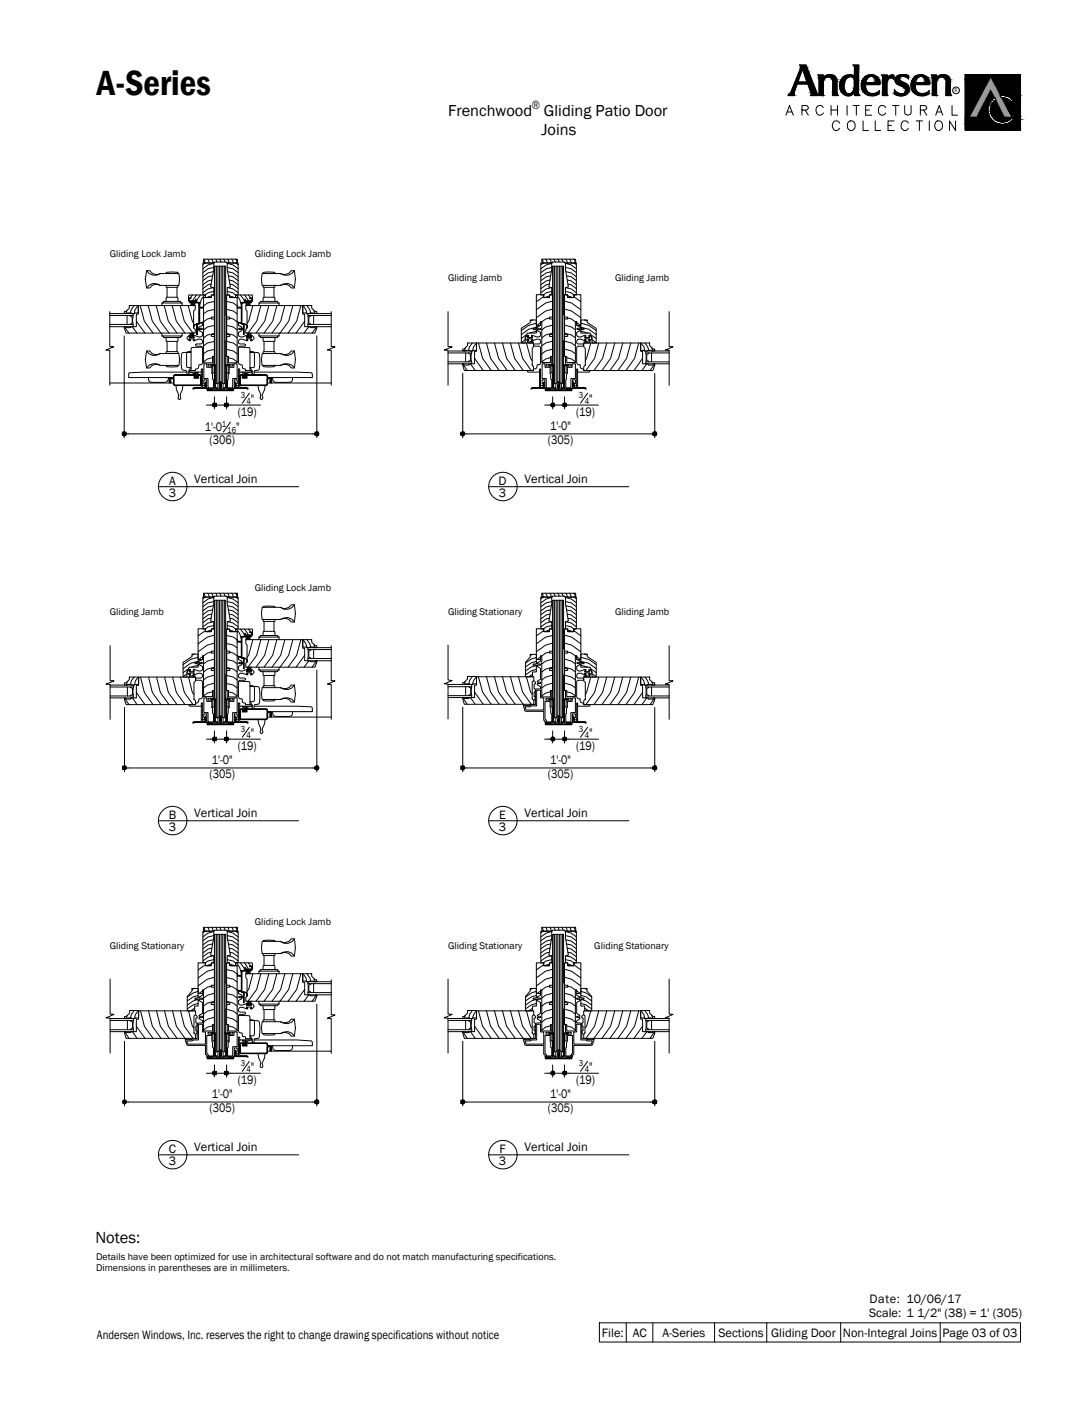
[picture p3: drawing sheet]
<svg xmlns="http://www.w3.org/2000/svg" width="216mm" height="279mm" viewBox="0 0 216 279" stroke-linecap="round" stroke-linejoin="round" font-family="sans-serif">
<defs><g id="words">
<text font-size="7.1" x="19.2" y="18.9">A-Series</text>
<text font-size="3.3" x="18.9" y="246.7">Notes:</text>
<g font-size="3.2">
<text x="88.9" y="23">Frenchwood</text>
<text x="107.9" y="23">Gliding Patio Door</text>
<text x="107.4" y="26.9">Joins</text>
</g>
<g font-size="2.5">
<text x="105.5" y="21.6">®</text>
<text x="47.2" y="82.5">(19)</text>
<text x="49.8" y="79.9">&quot;</text>
<text x="114.3" y="82.5">(19)</text>
<text x="116.9" y="79.9">&quot;</text>
<text x="40.6" y="85.6">1'-0</text>
<text x="41.6" y="88.2">(306)</text>
<text x="46.9" y="85.6">&quot;</text>
<text x="108.7" y="88.1">(305)</text>
<text x="109.2" y="85.3">1'-0&quot;</text>
<text x="38.6" y="95.8">Vertical Join</text>
<text x="104.1" y="95.8">Vertical Join</text>
<text x="33.5" y="98.7">3</text>
<text x="33.6" y="96.2">A</text>
<text x="98.9" y="96.2">D</text>
<text x="99" y="98.7">3</text>
<text x="47.2" y="148.8">(19)</text>
<text x="49.8" y="146.2">&quot;</text>
<text x="114.3" y="148.8">(19)</text>
<text x="116.9" y="146.2">&quot;</text>
<text x="41.6" y="154.4">(305)</text>
<text x="42" y="151.6">1'-0&quot;</text>
<text x="108.7" y="154.4">(305)</text>
<text x="109.2" y="151.6">1'-0&quot;</text>
<text x="33.5" y="162.5">B</text>
<text x="33.5" y="165">3</text>
<text x="38.6" y="162.1">Vertical Join</text>
<text x="99" y="165">3</text>
<text x="99.1" y="162.5">E</text>
<text x="104.1" y="162.1">Vertical Join</text>
<text x="47.2" y="215.1">(19)</text>
<text x="49.8" y="212.5">&quot;</text>
<text x="114.3" y="215.1">(19)</text>
<text x="116.9" y="212.5">&quot;</text>
<text x="41.6" y="220.7">(305)</text>
<text x="42" y="217.9">1'-0&quot;</text>
<text x="108.7" y="220.7">(305)</text>
<text x="109.2" y="217.9">1'-0&quot;</text>
<text x="33.5" y="228.8">C</text>
<text x="33.5" y="231.3">3</text>
<text x="38.6" y="228.4">Vertical Join</text>
<text x="99" y="231.3">3</text>
<text x="99.1" y="228.8">F</text>
<text x="104.1" y="228.4">Vertical Join</text>
<text x="172.5" y="261.3">Scale: 1 1/2&quot; (38) = 1' (305)</text>
<text x="172.5" y="258.5">Date: 10/06/17</text>
<text x="19.2" y="265.8">Andersen Windows, Inc. reserves the right to change drawing specifications without notice</text>
<text x="119.5" y="265.3">File:</text>
<text x="125.5" y="265.3">AC</text>
<text x="131.5" y="265.2">A-Series</text>
<text x="142.6" y="265.2">Sections</text>
<text x="153" y="265.3">Gliding Door</text>
<text x="167.3" y="265.3">Non-Integral Joins</text>
<text x="187" y="265.3">Page 03 of 03</text>
</g>
<g font-size="2">
<text x="21.8" y="51">Gliding Lock Jamb</text>
<text x="50.6" y="51">Gliding Lock Jamb</text>
<text x="88.9" y="55.8">Gliding Jamb</text>
<text x="122.1" y="55.8">Gliding Jamb</text>
<text x="50.6" y="117.3">Gliding Lock Jamb</text>
<text x="21.8" y="122.1">Gliding Jamb</text>
<text x="88.9" y="122.1">Gliding Stationary</text>
<text x="122.1" y="122.1">Gliding Jamb</text>
<text x="50.6" y="183.6">Gliding Lock Jamb</text>
<text x="21.8" y="188.4">Gliding Stationary</text>
<text x="88.9" y="188.4">Gliding Stationary</text>
<text x="117.9" y="188.4">Gliding Stationary</text>
<text x="19.1" y="250.1">Details have been optimized for use in architectural software and do not match manufacturing specifications.</text>
<text x="19.1" y="252.3">Dimensions in parentheses are in millimeters.</text>
</g>
<g font-size="1.8">
<text x="47.8" y="79">3</text>
<text x="48.9" y="80.2">4</text>
<text x="114.9" y="79">3</text>
<text x="116" y="80.2">4</text>
<text x="44" y="84.7">1</text>
<text x="45.1" y="86">16</text>
<text x="47.8" y="145.3">3</text>
<text x="48.9" y="146.5">4</text>
<text x="114.9" y="145.3">3</text>
<text x="116" y="146.5">4</text>
<text x="47.8" y="211.6">3</text>
<text x="48.9" y="212.8">4</text>
<text x="114.9" y="211.6">3</text>
<text x="116" y="212.8">4</text>
</g>
<text font-size="1.1" x="189.4" y="18.3">R</text>
</g></defs>
<!-- layer: A-DETL -->
<path d="M.7 278.7h.1" fill="none" stroke="#000" stroke-width=".2"/>
<!-- layer: A-ANNO-TEXT -->
<g fill="#000" stroke="#000" stroke-width=".2">
<path d="M164.5 14.9h.4zM167.8 18.9h1zM179.1 14.9h.2zM179.2 18.7h.5zM182.6 18.9h.7zM182.6 18.9h.2zM187 14.9h.3zM196.6 17.5l.8 1.4h-1.6zM198.7 19.4h.4zM198.4 24.1h.9zM199.2 24.7h1.5zM201.5 24.9l.1 .4h-.1z"/>
<path d="M201.6 24.9h.3l-.2 .4zM202 24.9v.4h-.1z"/>
<path d="M156.9 18.6l.6 .1zM156.8 18.7h.7z"/>
<path d="M156.8 18.7l.7 .2v-.2zM156.8 18.7l.7 .2h-.8z"/>
<path d="M157.1 18.2h.5zM157.1 18.2h.5z"/>
<path d="M157.1 18.2l.4 .4 .1-.4zM157.1 18.2l.4 .4h-.6z"/>
<path d="M157.3 17.7l.3 .5 .1-.5zM157.3 17.7l.3 .5h-.5z"/>
<path d="M157.8 16.6l-.1 1.1 .4-1.1zM157.8 16.6l-.1 1.1h-.4z"/>
<path d="M158.8 13.9l-.7 2.5 .9-2.5zM158.8 13.9l-.7 2.5h-.2z"/>
<path d="M158.9 13.6l.1 .3 .1-.3zM158.9 13.6l.1 .3h-.2z"/>
<path d="M158.9 13.1l.4 .2v-.2zM158.9 13.1l.4 .2h-.4z"/>
<path d="M158.9 13.3l.2 .3 .2-.3zM158.9 13.3l.2 .3h-.2z"/>
<path d="M158.9 13l1 .1zM158.9 13l1 .1z"/>
<path d="M159.3 13.1l.7 .2-.1-.2zM159.3 13.1l.7 .2h-.7z"/>
<path d="M159.3 13.3l.9 .6-.2-.6zM159.3 13.3l.9 .6h-.7z"/>
<path d="M159.5 13.9l.8 .3-.1-.3zM159.5 13.9l.8 .3h-.8z"/>
<path d="M159.5 14.2l1.7 2.2-.9-2.2zM159.5 14.2l1.7 2.2h-.9z"/>
<path d="M157.9 16.4l3.3 .2v-.2zM157.9 16.4l3.3 .2h-3.4z"/>
<path d="M160.4 16.6l1.5 1.8-.7-1.8zM160.4 16.6l1.5 1.8h-.9z"/>
<path d="M161 18.4l1.1 .3-.2-.3zM161 18.4l1.1 .3h-1z"/>
<path d="M161.1 18.7l1 .1v-.1zM161.1 18.7l1 .1h-1.1z"/>
<path d="M161 18.8l1.1 .1zM161 18.8l1.1 .1z"/>
<path d="M162.6 15l.6 .4v-.4zM162.6 15l.6 .4h-.6z"/>
<path d="M162.6 15.4l.6 .2v-.2zM162.6 15.4l.6 .2h-.6z"/>
<path d="M162.6 15h.7zM162.6 15h.6z"/>
<path d="M162.6 16.3l.7 2.4v-2.4zM162.6 16.3l.7 2.4h-.7z"/>
<path d="M162.6 18.7l.7 .2v-.2zM162.6 18.7l.7 .2h-.7z"/>
<path d="M162.6 15.9l.7 .4v-.4zM162.6 15.9l.7 .4h-.7z"/>
<path d="M162.6 15.6l.7 .3 .2-.3zM162.6 15.6l.7 .3h-.7z"/>
<path d="M163.4 15.5l.1 .1 .1-.1zM163.2 15.6l.2-.1 .1 .1z"/>
<path d="M163.7 15.2l-.1 .3 .4-.3zM163.4 15.5l.3-.3-.1 .3z"/>
<path d="M163.8 15.2h.5zM163.7 15.2h.3z"/>
<path d="M163.8 15.2h.5zM163.8 15.2h.6z"/>
<path d="M163.8 15.2h.5zM163.8 15.2h.5z"/>
<path d="M164.5 14.9l.7 .1zM164.2 15h1z"/>
<path d="M164.2 15h1zM164.2 15h1z"/>
<path d="M164.2 15l1.3 .1-.3-.1zM163.9 15.1l.3-.1 1.3 .1z"/>
<path d="M163.9 15.1l1.7 .1zM163.9 15.1l1.7 .1z"/>
<path d="M164.4 15.2h1.2zM164.4 15.2h1.2z"/>
<path d="M164.5 15.2h1.1zM164.5 15.2h1.1z"/>
<path d="M164.8 15.2l.9 .1zM164.8 15.2l.9 .1z"/>
<path d="M165 15.3l.7 .1v-.1zM165 15.3l.7 .1h-.6z"/>
<path d="M165.1 15.4l.8 .2-.2-.2zM165.1 15.4l.8 .2h-.7z"/>
<path d="M165.2 15.6l.7 .1v-.1zM165.2 15.6l.7 .1h-.6z"/>
<path d="M165.3 15.7l.6 .2v-.2zM165.3 15.7l.6 .2h-.6z"/>
<path d="M165.3 15.9l.7 .2-.1-.2zM165.3 15.9l.7 .2h-.6z"/>
<path d="M165.4 16.1h.6zM165.4 16.1h.6z"/>
<path d="M165.4 16.1l.6 2.2v-2.2zM165.4 16.1l.6 2.2h-.6z"/>
<path d="M165.4 18.3l.7 .4-.1-.4zM165.4 18.3l.7 .4h-.7z"/>
<path d="M165.4 18.7l.7 .2v-.2zM165.4 18.7l.7 .2h-.7z"/>
<path d="M166.8 17l.5 .1zM166.8 17l.5 .1z"/>
<path d="M166.7 17.1l.8 .6-.2-.6zM166.7 17.1l.8 .6h-.7z"/>
<path d="M166.9 16.2l.6 .2v-.2zM166.9 16.2l.6 .2h-.7z"/>
<path d="M166.8 16.4l.5 .6 .2-.6zM166.8 16.4l.5 .6h-.5z"/>
<path d="M166.8 17.7l.7 .1zM166.8 17.7l.7 .1z"/>
<path d="M166.8 17.8l.9 .5-.2-.5zM166.8 17.8l.9 .5h-.6z"/>
<path d="M166.9 15.9l.6 .3 .1-.3zM166.9 15.9l.6 .3h-.6z"/>
<path d="M167.1 18.3l.7 .1-.1-.1zM167.1 18.3l.7 .1z"/>
<path d="M167.3 18.4l.7 .2-.2-.2zM167.3 18.4l.7 .2h-.5z"/>
<path d="M167.3 15.5l.6 .1zM167.3 15.5l.6 .1z"/>
<path d="M167.3 15.6l.3 .3 .3-.3zM167.3 15.6l.3 .3h-.7z"/>
<path d="M167.5 18.6l.6 .1zM167.5 18.6l.6 .1z"/>
<path d="M167.5 18.7h.9zM167.5 18.7h.9z"/>
<path d="M167.6 15.2l.3 .3 .4-.3zM167.3 15.5l.3-.3 .3 .3z"/>
<path d="M167.6 15.2h.9zM167.6 15.2h.7z"/>
<path d="M167.6 18.7h.9zM167.6 18.7h.9z"/>
<path d="M167.8 15.1h1zM167.6 15.2h.9z"/>
<path d="M167.9 18.9h.9zM167.9 18.9h.4z"/>
<path d="M168.6 14.9l.3 .1zM168.1 15h.8z"/>
<path d="M168.5 18.7h.5zM168.5 18.7h.5z"/>
<path d="M167.6 18.7l1.2 .2 .2-.2zM167.6 18.7l1.2 .2h-1zM167.8 18.9h1z"/>
<path d="M168.1 15h.9zM168.1 15h.9z"/>
<path d="M168.1 15l1.1 .1-.2-.1zM167.8 15.1l.3-.1 1.1 .1z"/>
<path d="M168.9 18.7h.1zM168.5 18.7h.5z"/>
<path d="M168.9 18.6h.3zM168.9 18.6l.1 .1z"/>
<path d="M168.8 15.1l.6 .1zM168.8 15.1l.6 .1z"/>
<path d="M169.1 18.5l.1 .1v-.1zM168.9 18.6l.2-.1 .1 .1z"/>
<path d="M169.2 15.2l.4 .2zM169.2 15.2l.4 .2z"/>
<path d="M169.5 18l-.3 .5zM169.5 18l-.3 .5h-.1z"/>
<path d="M169.7 15.4h.6zM169.7 15.4h.6z"/>
<path d="M169.4 15.4h.3zM169.4 15.4h.3z"/>
<path d="M169.6 17.7v.3l.1-.3zM169.6 17.7l-.1 .3z"/>
<path d="M169.6 17.6h.1zM169.6 17.6l.1 .1z"/>
<path d="M169.6 17.4l.7 .2v-.2zM169.6 17.4l.7 .2h-.7z"/>
<path d="M169.7 17.6l.6 .1zM169.7 17.6l.6 .1z"/>
<path d="M169.7 17.7l.6 .7v-.7zM169.7 17.7l.6 .7h-.6z"/>
<path d="M169.7 18.4l.6 .4v-.4zM169.7 18.4l.6 .4h-.6z"/>
<path d="M169.6 13l.7 .1zM169.6 13l.7 .1z"/>
<path d="M169.6 13.1l.7 .4v-.4zM169.6 13.1l.7 .4h-.6z"/>
<path d="M169.7 13.5l.6 1.9v-1.9zM169.7 13.5l.6 1.9h-.6z"/>
<path d="M169.4 15.4l.9 .1v-.1zM169.4 15.4l.9 .1h-.8z"/>
<path d="M169.5 15.5l.8 .4v-.4zM169.5 15.5l.8 .4h-.7z"/>
<path d="M169.6 15.9l.7 1.5v-1.5zM169.6 15.9l.7 1.5h-.7z"/>
<path d="M169.7 18.8l.7 .1zM169.7 18.8l.7 .1z"/>
<path d="M171 16.6h3.5zM171 16.6h3.5z"/>
<path d="M171.6 18.3h.6zM171.6 18.3h.6z"/>
<path d="M171 16.6l.6 .5v-.5zM171 16.6l.6 .5h-.6z"/>
<path d="M171 17.1l.6 .1v-.1zM171 17.1l.6 .1h-.6z"/>
<path d="M171 17.2l.7 .4-.1-.4zM171 17.2l.7 .4h-.6z"/>
<path d="M171.1 16.1l.5 .4 .1-.4zM171.1 16.1l.5 .4h-.5z"/>
<path d="M171.1 17.6h.6zM171.1 17.6h.6z"/>
<path d="M171.1 17.6l.8 .4-.2-.4zM171.1 17.6l.8 .4h-.6z"/>
<path d="M171.3 15.8l.4 .3 .1-.3zM171.3 15.8l.4 .3h-.6z"/>
<path d="M171.3 18h.6zM171.3 18h.6z"/>
<path d="M171.3 18l.9 .3-.3-.3zM171.3 18l.9 .3h-.6z"/>
<path d="M171.4 15.6l.4 .2 .2-.2zM171.4 15.6l.4 .2h-.5z"/>
<path d="M171.7 15.4l.3 .2 .2-.2zM171.4 15.6l.3-.2 .3 .2z"/>
<path d="M171.6 18.3l.9 .3-.3-.3zM171.6 18.3l.9 .3h-.6z"/>
<path d="M171.8 15.2l.4 .2 .1-.2zM171.8 15.2l.4 .2h-.5z"/>
<path d="M172.3 15h1.1zM172.3 15h1.1z"/>
<path d="M172.1 15.1l.2 .1 .2-.1zM171.8 15.2l.3-.1 .2 .1z"/>
<path d="M171.9 18.6l.9 .1zM171.9 18.6l.9 .1z"/>
<path d="M172 18.7h.9zM172 18.7h.9z"/>
<path d="M172.3 15h.6zM172.1 15.1h.4z"/>
<path d="M172.8 18.9h.1zM172.8 18.9h.6z"/>
<path d="M172.9 14.9l.5 .1zM172.3 15h1.1z"/>
<path d="M172.3 15h1.1zM172.3 15h1.1z"/>
<path d="M173.4 18.7h.6zM173.4 18.7h.6z"/>
<path d="M172.1 18.7h1.3zM172.1 18.7h1.3z"/>
<path d="M172.9 15l.7 .1zM172.9 15l.7 .1z"/>
<path d="M173.3 15.1l.5 .1zM173.3 15.1l.5 .1z"/>
<path d="M172.4 18.9h1.2zM172.4 18.9h1z"/>
<path d="M173.4 15.2l.5 .2zM173.4 15.2l.5 .2z"/>
<path d="M172.3 18.8h1.6zM172.3 18.8l1.3 .1z"/>
<path d="M173.6 15.4l.5 .2-.2-.2zM173.6 15.4l.5 .2h-.4z"/>
<path d="M172.1 18.7h1.9zM172.1 18.7l1.8 .1z"/>
<path d="M173.7 15.6l.6 .1-.2-.1zM173.7 15.6l.6 .1h-.5z"/>
<path d="M173.7 18.6l.3 .1 .2-.1zM173.4 18.7l.3-.1 .3 .1z"/>
<path d="M173.8 15.7l.6 .2-.1-.2zM173.8 15.7l.6 .2h-.6z"/>
<path d="M174.4 18.3l-.1 .1zM174.4 18.3l-.1 .1z"/>
<path d="M174.3 18.4v.1zM173.9 18.5l.4-.1v.1z"/>
<path d="M173.9 18.5h.4zM173.7 18.6h.5z"/>
<path d="M173.8 15.9l.6 .2v-.2zM173.8 15.9l.6 .2h-.5z"/>
<path d="M173.9 16.1l.5 .2v-.2zM173.9 16.1l.5 .2h-.6z"/>
<path d="M173.8 16.3h.7zM173.8 16.3h.7z"/>
<path d="M173.8 16.3l.7 .2v-.2zM173.8 16.3l.7 .2h-.8z"/>
<path d="M173.7 16.5h.8zM173.4 16.5h1.1z"/>
<path d="M171.1 16.5l3.4 .1zM171.1 16.5l3.4 .1z"/>
<path d="M171 16.6h3.5zM171 16.6h3.5z"/>
<path d="M175.2 15h.7zM175.2 15h.7z"/>
<path d="M175.2 15l.7 .4v-.4zM175.2 15l.7 .4h-.6z"/>
<path d="M175.3 15.4l.6 .5v-.5zM175.3 15.4l.6 .5h-.6z"/>
<path d="M175.3 16.5l.6 2v-2zM175.3 16.5l.6 2h-.6z"/>
<path d="M175.3 18.5l.7 .3-.1-.3zM175.3 18.5l.7 .3h-.7z"/>
<path d="M175.3 16.2l.6 .3 .1-.3zM175.3 16.2l.6 .3h-.6z"/>
<path d="M175.3 18.8l.7 .1zM175.3 18.8l.7 .1z"/>
<path d="M175.3 15.9l.7 .3v-.3zM175.3 15.9l.7 .3h-.7z"/>
<path d="M176 15.8v.1zM176 15.8l-.1 .1z"/>
<path d="M176.2 15.5l-.1 .3zM176.2 15.5l-.2 .3z"/>
<path d="M176.3 15.4h.5zM176.3 15.4h.5z"/>
<path d="M176.3 15.4h.2zM176.3 15.4h.5z"/>
<path d="M176.3 15.4v.1l.2-.1zM176.3 15.4l-.1 .1z"/>
<path d="M177 15h.2zM176.9 15h.3z"/>
<path d="M176.9 15h.3zM176.9 15h.3z"/>
<path d="M176.4 15.3l.8 .1zM176.3 15.4h.9z"/>
<path d="M176.8 15.4h.4zM176.8 15.4h.4z"/>
<path d="M176.9 15.4h.3zM176.9 15.4h.3z"/>
<path d="M177.1 15.4l.1 .1zM177.1 15.4l.1 .1z"/>
<path d="M176.9 15h.4zM176.9 15h.4z"/>
<path d="M176.9 15l.4 .1zM176.6 15.1h.7z"/>
<path d="M176.6 15.1l.6 .2 .1-.2zM176.6 15.1l.6 .2h-.8z"/>
<path d="M177.8 15.5h.6zM177.8 15.5h.6z"/>
<path d="M177.6 18.2l.2 .1zM177.6 18.2l.2 .1h-.2z"/>
<path d="M177.6 18.3l.5 .2zM177.6 18.3l.5 .2h-.5z"/>
<path d="M177.6 18.5l.7 .1zM177.6 18.5l.7 .1z"/>
<path d="M177.6 18.6l.9 .1zM177.6 18.6l.9 .1z"/>
<path d="M177.7 15.7l.7 .2-.1-.2zM177.7 15.7l.7 .2h-.7z"/>
<path d="M177.8 15.5l.5 .2 .1-.2zM177.8 15.5l.5 .2h-.6zM177.7 15.7h.6zM177.7 15.7h.6z"/>
<path d="M177.7 15.9h.7zM177.7 15.9h.7z"/>
<path d="M177.7 15.9l.8 .1zM177.7 15.9l.8 .1z"/>
<path d="M177.9 15.3l.5 .1zM177.9 15.3l.5 .1z"/>
<path d="M177.9 15.4l.5 .1v-.1zM177.9 15.4l.5 .1h-.6z"/>
<path d="M177.7 16l.9 .1-.1-.1zM177.7 16l.9 .1h-.9z"/>
<path d="M177.8 18.7h.8zM177.8 18.7h.8z"/>
<path d="M178 15.2h.6zM178 15.2l.4 .1z"/>
<path d="M177.7 16.1l.9 .1zM177.7 16.1l.9 .1z"/>
<path d="M178.1 15.2h.5zM178 15.2h.6z"/>
<path d="M177.7 16.2h1.1zM177.7 16.2h1.1z"/>
<path d="M177.8 18.7h1.1zM177.8 18.7h1.1z"/>
<path d="M178.2 15.1h.6zM178.1 15.2h.5z"/>
<path d="M177.8 16.2l1.3 .2-.3-.2zM177.8 16.2l1.3 .2h-1.2z"/>
<path d="M178.3 15.1h.6zM178.2 15.1h.6z"/>
<path d="M177.9 16.4l1.5 .1-.3-.1zM177.9 16.4l1.5 .1h-1.4z"/>
<path d="M178.4 15h.7zM178.4 15l.5 .1z"/>
<path d="M178.7 18.9h.4zM178.7 18.9h.4zM178.7 18.9h.4z"/>
<path d="M178.4 18.9h.8zM178.4 18.9h.7z"/>
<path d="M179.1 14.9h.4zM178.8 14.9h.7zM178.8 14.9h.7zM178.8 14.9h.7z"/>
<path d="M178 16.5l1.5 .1zM178 16.5l1.5 .1z"/>
<path d="M178.1 16.6h1.5zM178.1 16.6h1.5z"/>
<path d="M178.1 18.9h1.4zM178.1 18.9h1.4z"/>
<path d="M178.3 18.9h1.2zM178.3 18.9h.9z"/>
<path d="M178.8 14.9l1.1 .1zM178.5 15h1.4z"/>
<path d="M178.2 16.6l1.5 .1zM178.2 16.6l1.5 .1z"/>
<path d="M177.9 18.7l1.6 .2 .1-.2zM177.9 18.7l1.6 .2h-1.4z"/>
<path d="M178.3 16.7l1.6 .1-.2-.1zM178.3 16.7l1.6 .1h-1.4z"/>
<path d="M179.1 18.7h.6zM178.9 18.7h.7z"/>
<path d="M179.4 18.7h.4zM179.2 18.7h.5zM179.1 18.7h.6z"/>
<path d="M179.8 18h.5zM179.8 18h.5z"/>
<path d="M178.5 16.8l1.6 .2-.2-.2zM178.5 16.8l1.6 .2h-1.1z"/>
<path d="M178.5 15h1.5zM178.5 15h1.5z"/>
<path d="M178.5 15h1.6zM178.4 15h1.7z"/>
<path d="M179.6 18.5l.2 .2 .2-.2zM179.4 18.7l.2-.2 .2 .2z"/>
<path d="M179.1 15h1.1zM179.1 15h1.1z"/>
<path d="M179 17l1.2 .1zM179 17l1.2 .1z"/>
<path d="M179.7 18.3l.3 .2 .1-.2zM179.7 18.3l.3 .2h-.4zM179.6 18.5h.4zM179.6 18.5h.4z"/>
<path d="M179.3 15l.9 .1zM179.3 15l.9 .1z"/>
<path d="M179.5 15.1l.7 .1zM179.5 15.1l.7 .1z"/>
<path d="M179.8 15.2l.4 .1v-.1zM179.8 15.2l.4 .1z"/>
<path d="M180 15.3l.2 .1zM180 15.3l.2 .1z"/>
<path d="M179.1 17.1l1.1 .1v-.1zM179.1 17.1l1.1 .1z"/>
<path d="M179.8 18.3h.4zM179.8 18.3h.3z"/>
<path d="M179.3 17.2l1 .1-.1-.1zM179.3 17.2l1 .1h-.8z"/>
<path d="M179.8 18.2l.4 .1v-.1zM179.8 18.2l.4 .1h-.4z"/>
<path d="M179.5 17.3l.8 .2v-.2zM179.5 17.3l.8 .2h-.7zM179.6 17.5h.7zM179.6 17.5h.7z"/>
<path d="M179.6 17.5l.7 .1v-.1zM179.6 17.5l.7 .1h-.5z"/>
<path d="M179.8 17.6l.5 .1v-.1zM179.8 17.6l.5 .1h-.5z"/>
<path d="M179.8 17.7l.5 .1zM179.8 17.7l.5 .1z"/>
<path d="M179.8 17.8l.5 .2v-.2zM179.8 17.8l.5 .2h-.5z"/>
<path d="M179.8 18l.4 .2 .1-.2zM179.8 18l.4 .2h-.4z"/>
<path d="M180.9 16.6h3.4zM180.9 16.6h3.4z"/>
<path d="M181.2 18h.5zM181.2 18h.5z"/>
<path d="M180.9 17.1l.6 .1v-.1zM180.9 17.1l.6 .1h-.6z"/>
<path d="M180.9 17.2l.7 .4-.1-.4zM180.9 17.2l.7 .4h-.6z"/>
<path d="M181.5 18.3h.6zM181.5 18.3h.6z"/>
<path d="M180.9 16.6l.6 .5 .1-.5zM180.9 16.6l.6 .5h-.6z"/>
<path d="M181 17.6h.6zM181 17.6h.6z"/>
<path d="M181 17.6l.7 .4-.1-.4zM181 17.6l.7 .4h-.5z"/>
<path d="M181 16.1l.5 .4 .1-.4zM181 16.1l.5 .4h-.6z"/>
<path d="M181.2 15.8l.4 .3 .1-.3zM181.2 15.8l.4 .3h-.6z"/>
<path d="M181.2 18l.9 .3-.4-.3zM181.2 18l.9 .3h-.6z"/>
<path d="M181.3 15.6l.4 .2 .1-.2zM181.3 15.6l.4 .2h-.5z"/>
<path d="M181.6 15.4l.2 .2 .2-.2zM181.6 15.4l.2 .2h-.5z"/>
<path d="M181.5 18.3l.9 .3-.3-.3zM181.5 18.3l.9 .3h-.7z"/>
<path d="M182.2 15h1.1zM182.2 15h1.1z"/>
<path d="M181.7 15.2l.3 .2 .2-.2zM181.6 15.4l.1-.2 .3 .2z"/>
<path d="M182 15.1l.2 .1 .2-.1zM181.7 15.2l.3-.1 .2 .1z"/>
<path d="M181.7 18.6l.9 .1zM181.7 18.6l.9 .1z"/>
<path d="M181.9 18.7h.9zM181.9 18.7h.9z"/>
<path d="M182.7 14.9l.6 .1zM182.2 15h1.1z"/>
<path d="M182.1 15h.7zM182 15.1h.4z"/>
<path d="M181.9 18.7h1.3zM181.9 18.7h1.3z"/>
<path d="M182.2 15h1.1zM182.2 15h1.1z"/>
<path d="M182.8 15l.7 .1zM182.8 15l.7 .1z"/>
<path d="M183.1 15.1l.6 .1zM183.1 15.1l.6 .1z"/>
<path d="M182.3 18.9h1.2zM182.3 18.9h1z"/>
<path d="M183.3 15.2l.5 .2zM183.3 15.2l.5 .2z"/>
<path d="M183.7 16.3h.6zM183.7 16.3h.6z"/>
<path d="M182.1 18.8h1.7zM182.1 18.8l1.4 .1z"/>
<path d="M183.5 15.4l.5 .2-.2-.2zM183.5 15.4l.5 .2h-.4z"/>
<path d="M183.3 18.7h.6zM183.2 18.7h.7z"/>
<path d="M182 18.7h1.9zM182 18.7l1.8 .1z"/>
<path d="M183.6 15.6l.6 .1-.2-.1zM183.6 15.6l.6 .1h-.6z"/>
<path d="M183.6 18.6l.3 .1 .2-.1zM183.3 18.7l.3-.1 .3 .1z"/>
<path d="M183.6 15.7l.6 .2v-.2zM183.6 15.7l.6 .2h-.5z"/>
<path d="M183.7 15.9l.6 .2-.1-.2zM183.7 15.9l.6 .2h-.5z"/>
<path d="M184.2 18.3v.1zM184.2 18.3l-.1 .1z"/>
<path d="M184.1 18.4l.1 .1zM183.8 18.5l.3-.1 .1 .1z"/>
<path d="M183.8 18.5h.4zM183.6 18.6h.5z"/>
<path d="M183.8 16.1l.5 .2v-.2zM183.8 16.1l.5 .2h-.6z"/>
<path d="M183.7 16.3l.6 .2v-.2zM183.7 16.3l.6 .2h-.8z"/>
<path d="M183.5 16.5h.8zM183.3 16.5h1z"/>
<path d="M180.9 16.5l3.4 .1zM180.9 16.5l3.4 .1z"/>
<path d="M180.9 16.6h3.4zM180.9 16.6h3.4z"/>
<path d="M185.1 15.4l.6 .2v-.2zM185.1 15.4l.6 .2h-.6z"/>
<path d="M185 15h.7zM185 15h.7z"/>
<path d="M185 15l.7 .4v-.4zM185 15l.7 .4h-.6z"/>
<path d="M185.1 16.3l.6 2.4v-2.4zM185.1 16.3l.6 2.4h-.6z"/>
<path d="M185.1 18.7l.6 .2v-.2zM185.1 18.7l.6 .2h-.6z"/>
<path d="M185.1 15.9l.6 .4 .1-.4zM185.1 15.9l.6 .4h-.6z"/>
<path d="M185.1 15.6l.7 .3 .2-.3zM185.1 15.6l.7 .3h-.7z"/>
<path d="M185.9 15.5l.1 .1 .1-.1zM185.7 15.6l.2-.1 .1 .1z"/>
<path d="M186.2 15.2l-.1 .3 .3-.3zM185.9 15.5l.3-.3-.1 .3z"/>
<path d="M186.6 15h1.1zM186.6 15h1.1z"/>
<path d="M186.3 15.2h.5zM186.3 15.2h.6z"/>
<path d="M186.3 15.2h.5zM186.3 15.2h.5z"/>
<path d="M186.3 15.2h.5zM186.3 15.2h.1z"/>
<path d="M187 14.9l.7 .1zM186.6 15h1.1z"/>
<path d="M186.6 15l1.4 .1zM186.4 15.1l.2-.1 1.4 .1z"/>
<path d="M186.4 15.1l1.6 .1zM186.3 15.2h1.7z"/>
<path d="M186.9 15.2h1.1zM186.9 15.2h1.1z"/>
<path d="M187 15.2h1.1zM187 15.2h1.1z"/>
<path d="M187.3 15.2l.9 .1zM187.3 15.2l.9 .1z"/>
<path d="M187.5 15.3l.7 .1v-.1zM187.5 15.3l.7 .1h-.6z"/>
<path d="M187.6 15.4l.7 .2-.1-.2zM187.6 15.4l.7 .2h-.6z"/>
<path d="M187.7 15.6l.7 .1-.1-.1zM187.7 15.6l.7 .1h-.6z"/>
<path d="M187.8 15.7l.6 .2v-.2zM187.8 15.7l.6 .2h-.6z"/>
<path d="M187.8 15.9l.7 .2-.1-.2zM187.8 15.9l.7 .2h-.7z"/>
<path d="M187.8 16.1h.7zM187.8 16.1h.7z"/>
<path d="M187.8 16.1l.7 2.2v-2.2zM187.8 16.1l.7 2.2h-.7z"/>
<path d="M187.8 18.3l.7 .4v-.4zM187.8 18.3l.7 .4h-.7z"/>
<path d="M187.8 18.7l.8 .2-.1-.2zM187.8 18.7l.8 .2h-.8z"/>
<path d="M191.5 15.7l1.2 7.3 3.9-7.3zM191.5 15.7l1.2 7.3h-1.2z"/>
<path d="M195.3 19.9l1.2 .4 .2-.4zM195.3 19.9l1.2 .4h-1.4z"/>
<path d="M195.5 19.6l1.2 .3 .3-.3zM195.5 19.6l1.2 .3h-1.4z"/>
<path d="M195.8 18.9l1.8 .5-.2-.5zM195.8 18.9l1.8 .5h-1.9z"/>
<path d="M195.7 19.4l1.3 .2 .4-.2zM195.7 19.4l1.3 .2h-1.5z"/>
<path d="M197.4 19.4l.3 .4-.1-.4zM197.4 19.4l.3 .4h-.1z"/>
<path d="M197.6 19.8l.3 .3zM197.4 20.1l.2-.3 .3 .3z"/>
<path d="M198.3 19l.4 .4zM198.3 19l.4 .4z"/>
<path d="M198.3 18.9h.7zM198.3 18.9l.1 .1z"/>
<path d="M198.6 19.4l.9 .1zM198.6 19.4l.9 .1z"/>
<path d="M198.6 19.5l1.2 .1zM198.6 19.5l1.2 .1h-1.2z"/>
<path d="M198.6 19.6l1.6 .2-.4-.2zM198.6 19.6l1.6 .2h-1.4z"/>
<path d="M198.8 19.8l1.7 .2-.3-.2zM198.8 19.8l1.7 .2h-1.7z"/>
<path d="M198.8 20l1.7 .1zM198.8 20l1.7 .1z"/>
<path d="M191.5 14.8l11 .9v-.9zM191.5 14.8l11 .9h-11z"/>
<path d="M196.6 15.7l5.9 3.2v-3.2zM196.6 15.7l5.9 3.2h-4.2z"/>
<path d="M199 18.9l3.5 .1zM199 18.9l3.5 .1z"/>
<path d="M199.4 19l3.1 .1v-.1zM199.4 19l3.1 .1h-2.6z"/>
<path d="M199.9 19.1l2.6 .2v-.2zM199.9 19.1l2.6 .2h-2.2z"/>
<path d="M200.3 19.3l2.2 .3v-.3zM200.3 19.3l2.2 .3h-1.8z"/>
<path d="M200.7 19.6l1.8 .3v-.3zM200.7 19.6l1.8 .3h-1.5z"/>
<path d="M201 19.9l1.5 .2v-.2zM201 19.9l1.5 .2h-1.6z"/>
<path d="M194.4 21.6l1.6 .4v-.4zM194.4 21.6l1.6 .4h-1.8z"/>
<path d="M194.2 22l1.9 .5-.1-.5zM194.2 22l1.9 .5h-2.1z"/>
<path d="M194.7 21.1l1.3 .5 .1-.5zM194.7 21.1l1.3 .5h-1.6z"/>
<path d="M194 22.5l2.3 .4-.2-.4zM194 22.5l2.3 .4h-2.6z"/>
<path d="M194.9 20.7l1.2 .4 .2-.4zM194.9 20.7l1.2 .4h-1.4z"/>
<path d="M193.7 22.9l2.6 .1v-.1zM193.7 22.9l2.6 .1h-2.6z"/>
<path d="M191.5 23l5 .4-.2-.4zM191.5 23l5 .4h-5z"/>
<path d="M195.1 20.3l1.2 .4 .2-.4zM195.1 20.3l1.2 .4h-1.4z"/>
<path d="M191.5 23.4l5.2 .3-.2-.3zM191.5 23.4l5.2 .3h-5.2z"/>
<path d="M191.5 23.7l5.5 .3-.3-.3zM191.5 23.7l5.5 .3h-5.5z"/>
<path d="M191.5 24l5.9 .3-.4-.3zM191.5 24l5.9 .3h-5.9z"/>
<path d="M191.5 24.3l6.4 .2-.5-.2zM191.5 24.3l6.4 .2h-6.4z"/>
<path d="M197.4 20.1l.6 .2-.1-.2zM197.4 20.1l.6 .2h-.9z"/>
<path d="M191.5 24.5l6.8 .1-.4-.1zM191.5 24.5l6.8 .1h-6.8z"/>
<path d="M197.1 20.3l1.1 .3-.2-.3zM197.1 20.3l1.1 .3h-1.3z"/>
<path d="M196.9 20.6l1.4 .3-.1-.3zM196.9 20.6l1.4 .3h-1.6z"/>
<path d="M196.7 20.9l1.8 .4-.2-.4zM196.7 20.9l1.8 .4h-1.9z"/>
<path d="M191.5 24.6l7.3 .1zM191.5 24.6l7.3 .1z"/>
<path d="M198.4 24.1l.8 .1zM198.7 24.2h.5z"/>
<path d="M196.6 21.3l2.1 .4-.2-.4zM196.6 21.3l2.1 .4h-2.2z"/>
<path d="M196.5 21.7l2.4 .4-.2-.4zM196.5 21.7l2.4 .4h-2.4z"/>
<path d="M196.5 22.1l2.6 .3-.2-.3zM196.5 22.1l2.6 .3h-2.5z"/>
<path d="M196.6 22.4l2.7 .4-.2-.4zM196.6 22.4l2.7 .4h-2.6z"/>
<path d="M196.7 22.8l2.7 .2-.1-.2zM196.7 22.8l2.7 .2h-2.5z"/>
<path d="M198.3 24.1h1.3zM198.3 24.1h1z"/>
<path d="M198.1 24.1h1.6zM198.1 24.1h1.5z"/>
<path d="M197.9 24h2zM197.9 24l1.8 .1z"/>
<path d="M197.7 23.9l2.2 .1 .2-.1zM197.7 23.9l2.2 .1h-2z"/>
<path d="M197.6 23.8h2.7zM197.6 23.8l2.5 .1z"/>
<path d="M197.4 23.7l2.9 .1 .1-.1zM197.4 23.7l2.9 .1h-2.7z"/>
<path d="M198.9 20.1l1.8 .1-.2-.1zM198.9 20.1l1.8 .1h-1.7z"/>
<path d="M197.3 23.6l3.1 .1 .1-.1zM197.3 23.6l3.1 .1h-3z"/>
<path d="M197.2 23.4l3.3 .2 .2-.2zM197.2 23.4l3.3 .2h-3.2z"/>
<path d="M199.3 24.6l1.4 .1zM199.2 24.7h1.5zM198.8 24.7h1.9z"/>
<path d="M191.5 24.7l9.2 .1zM191.5 24.7l9.2 .1z"/>
<path d="M197.1 23.3l3.6 .1 .1-.1zM197.1 23.3l3.6 .1h-3.5z"/>
<path d="M191.5 24.8l9.4 .7v-.7zM191.5 24.8l9.4 .7h-9.4z"/>
<path d="M201.3 24.6l.1 .2zM201.3 24.6l.1 .2z"/>
<path d="M201 24.8l.4 .7v-.7zM201 24.8l.4 .7h-.4z"/>
<path d="M201.5 25.3l.2 .2zM201.5 25.3l.2 .2h-.2z"/>
<path d="M201.6 24.6l.3 .3v-.3zM201.6 24.6l.3 .3h-.3z"/>
<path d="M201.9 25.3l.1 .2zM201.9 25.3l.1 .2h-.2z"/>
<path d="M200.9 20.1l1.6 .1v-.1zM200.7 20.2l.2-.1 1.6 .1z"/>
<path d="M199 20.2l3.5 2.8v-2.8zM199 20.2l3.5 2.8h-2.1z"/>
<path d="M196.9 23l5.6 .1zM196.9 23l5.6 .1z"/>
<path d="M196.9 23.1l5.6 .2v-.2zM196.9 23.1l5.6 .2h-5.4z"/>
<path d="M200.8 23.3l1.7 .4v-.4zM200.8 23.3l1.7 .4h-1.4z"/>
<path d="M201.1 23.7l1.4 .2v-.2zM201.1 23.7l1.4 .2h-1.6z"/>
<path d="M200.9 23.9l1.6 .3v-.3zM200.5 24.2l.4-.3 1.6 .3z"/>
<path d="M200.5 24.2l2 .2v-.2zM200.1 24.4l.4-.2 2 .2z"/>
<path d="M200.1 24.4l2.4 .2v-.2zM199.7 24.6l.4-.2 2.4 .2z"/>
<path d="M199.7 24.6h2.8zM199.3 24.6h3.2z"/>
<path d="M202.1 24.6l.4 .9v-.9zM202.1 24.6l.4 .9h-.4z"/>
<path d="M191.5 25.5l11 .3v-.3zM191.5 25.5l11 .3h-11z"/>
</g>
<g fill="none" stroke="#000" stroke-width=".2">
<path d="M158.7 12.9h1.3l2.4 6.1h-1.6l.1-.6-.6-1.7h-2.1l-.5 1.5v.8h-1.4l.7-.8 1.7-4.3 .1-.6zM158.8 12.9h1.1l2.3 6h-1.3l.1-.3-.7-2h-2.2l-.5 1.6v.7h-1.1l.5-.7 1.8-4.3zM158.9 13h.9l2.3 5.9h-1.1v-.5l-.6-1.8h-2.3l-.5 1.6-.1 .7h-.8l.4-.7 1.8-4.6zM159.3 13.6l.8 2.6h-1.7zM159.3 13.4l.9 2.9h-2zM159.3 13.1l1 3.3h-2.2zM162.2 14.9h1.2v.4a1.53 1.53 0 0 1 1.6-.5 1.53 1.53 0 0 1 1.1 1.3v2.2l.3 .7h-1.2v-2.9a.93 .93 0 0 0-1-.8 .93 .93 0 0 0-.8 1.1v2.5l.1 .1h-1v-3.6zM162.4 14.9h.9v.6a1.47 1.47 0 0 1 1.6-.7 1.47 1.47 0 0 1 1.2 1.3v2.2l.2 .6h-1v-2.8a.99 .99 0 0 0-1.1-.9 .99 .99 0 0 0-.9 1.1l.1 2.6h-.8v-3.5zM162.6 15h.7l-.1 .6a1.63 1.63 0 0 1 2.7 0l.2 3.3h-.7v-2.8a1.06 1.06 0 0 0-1.2-.9 1.06 1.06 0 0 0-.9 1.1v2.6h-.7zM167.9 15.6a.93 .93 0 0 1 1-.5 .93 .93 0 0 1 .7 .8v1.5a1.22 1.22 0 0 1-1.5 1.3 2.14 2.14 0 0 1-.2-3.1 2.17 2.17 0 0 0 .3 3l.3 .1a1.31 1.31 0 0 0 1.1-1.3v-1.5a.91 .91 0 0 0-.8-.7 .91 .91 0 0 0-.9 .4zM168 15.6a.84 .84 0 0 1 .8-.4 .84 .84 0 0 1 .7 .7v1.5a1.1 1.1 0 0 1-1.3 1.1 2.07 2.07 0 0 1-.2-2.9zM169.2 12.9h1.2v5.4v.4l.3 .3h-1.1v-.8a1.39 1.39 0 0 1-1.3 .9 1.39 1.39 0 0 1-1.3-.8 2.16 2.16 0 0 1-.2-2.4 2.16 2.16 0 0 1 2.3-1l.4 .2 .1-1.6-.1-.4z"/>
<path d="M169.4 12.9h1l-.1 5.4 .2 .6h-.9v-.9a1.47 1.47 0 0 1-1.5 1 1.47 1.47 0 0 1-1.3-1.3 1.98 1.98 0 0 1 .5-2.3 1.98 1.98 0 0 1 2.3-.2v-1.7zM169.6 13h.7v5.4l.1 .5h-.7v-1.3l-.5 1a1.66 1.66 0 0 1-2-.2 1.66 1.66 0 0 1-.4-2 1.72 1.72 0 0 1 2.9-1v-1.9zM171.3 15.6a1.76 1.76 0 0 1 2.1-.7 1.76 1.76 0 0 1 1.2 1.8h-2.9a1.56 1.56 0 0 0 .8 1.8 1.56 1.56 0 0 0 1.9-.4v.5a2.15 2.15 0 0 1-2.8-.2 2.15 2.15 0 0 1-.3-2.8zM171.4 15.6a1.72 1.72 0 0 1 1.9-.6 1.72 1.72 0 0 1 1.2 1.6h-2.9a1.65 1.65 0 0 0 .8 1.9 1.65 1.65 0 0 0 2-.2 1.52 1.52 0 0 1-2 .6 2.06 2.06 0 0 1-1-3.3zM171.7 15.1a1.83 1.83 0 0 1 2-.1 1.83 1.83 0 0 1 .9 1.8h-2.8a1.51 1.51 0 0 0 .9 1.7 1.51 1.51 0 0 0 1.8-.5l-.1 .7a2.24 2.24 0 0 1-3.1-.5 2.24 2.24 0 0 1 .4-3.1zM172.2 15.4a.96 .96 0 0 1 1.2-.2 .96 .96 0 0 1 .3 1.3h-2.1l.2-.7zM172.2 15.5a.81 .81 0 0 1 1.1-.2 .81 .81 0 0 1 .3 1l-1.8 .1zM172.2 15.4a.85 .85 0 0 1 1.2-.2 .85 .85 0 0 1 .2 1.2h-1.9zM174.9 14.9h1.2v.6a1.01 1.01 0 0 1 1.3-.6v.9a.77 .77 0 0 0-1-.2 .77 .77 0 0 0-.4 .9v2l.2 .5h-1.1v-3.6zM175.1 14.9h.9v.8a1.06 1.06 0 0 1 1.4-.7l-.1 .6a.86 .86 0 0 0-1 0 .86 .86 0 0 0-.3 .9v2l.1 .4h-1l.1-3.5zM175.2 15h.7v.9l.7-.8 .6-.1v.5l-.1-.1a.95 .95 0 0 0-1.2 1.1l.1 2.4h-.7v-3.5zM177.8 15.3a2.52 2.52 0 0 1 2.4-.3v.6a1.07 1.07 0 0 0-1.8 .1 1.55 1.55 0 0 0 1.3 .9 1.3 1.3 0 0 1 .6 1.6 1.3 1.3 0 0 1-1.5 .8l-.7-.1-.5-.2v-.7a1.26 1.26 0 0 0 2.1 .2v-.6l-.6-.5a1.73 1.73 0 0 1-1.4-.9l-.1-.4z"/>
<path d="M177.9 15.4a2.28 2.28 0 0 1 2.3-.4v.4a1.21 1.21 0 0 0-1.8 .1 .54 .54 0 0 0 .4 .7l.6 .3a1.24 1.24 0 0 1 .9 1.5 1.24 1.24 0 0 1-1.5 .9l-1-.2-.2-.1v-.4a1.35 1.35 0 0 0 2.2 0v-.6l-.7-.5a2 2 0 0 1-1.4-.9zM177.9 15.1l.9-.3 1.2 .1 .3 .1v.7a1.04 1.04 0 0 0-1.9 0l.3 .3 .8 .4a1.4 1.4 0 0 1 .9 1.6 1.4 1.4 0 0 1-1.6 1.1l-1.4-.4 .1-.9a1.51 1.51 0 0 0 2 .6l.2-.6-.2-.3-.5-.3a1.6 1.6 0 0 1-1.4-1.2l.1-.6zM181.2 15.6a1.81 1.81 0 0 1 2.1-.7 1.81 1.81 0 0 1 1.2 1.9h-2.8a1.45 1.45 0 0 0 .6 1.6 1.45 1.45 0 0 0 1.7-.1l.4-.3-.1 .7a2.24 2.24 0 0 1-2.9-.2 2.24 2.24 0 0 1-.2-2.9zM181.2 15.6a1.72 1.72 0 0 1 2.1-.7 1.72 1.72 0 0 1 1.1 1.8h-2.8a1.53 1.53 0 0 0 .8 1.8 1.53 1.53 0 0 0 1.9-.4v.5a2.15 2.15 0 0 1-2.8-.2 2.15 2.15 0 0 1-.3-2.8zM181.3 15.6a1.67 1.67 0 0 1 1.9-.6 1.67 1.67 0 0 1 1.1 1.6h-2.7a1.61 1.61 0 0 0 .6 1.9 1.61 1.61 0 0 0 2-.2v.2a2.09 2.09 0 0 1-2.7-.2 2.09 2.09 0 0 1-.2-2.7zM182 15.4a1.01 1.01 0 0 1 1.2-.2 1.01 1.01 0 0 1 .5 1.1l-.2 .2h-2l.2-.7zM182.1 15.4a.88 .88 0 0 1 1.1-.1 .88 .88 0 0 1 .3 1.1h-1.9l.1-.5zM182.1 15.5a.79 .79 0 0 1 1.1-.2 .79 .79 0 0 1 .3 1l-1.8 .1 .1-.5zM184.8 14.9h1.1v.4a1.53 1.53 0 0 1 1.6-.5 1.53 1.53 0 0 1 1.1 1.3v2.2l.3 .7h-1.3l.1-2.9a.93 .93 0 0 0-1.1-.8 .93 .93 0 0 0-.7 1.1v2.5l.1 .1h-1v-3.6zM184.9 14.9h.9v.6a1.47 1.47 0 0 1 1.6-.7 1.47 1.47 0 0 1 1.1 1.3v2.2l.2 .6h-.9v-2.8a.99 .99 0 0 0-1.1-.9 .99 .99 0 0 0-.9 1.1l.1 2.6h-.9v-3.5zM185 15h.7v.6a1.63 1.63 0 0 1 2.6 0l.3 3.3h-.8v-2.8a1.06 1.06 0 0 0-1.1-.9 1.06 1.06 0 0 0-1 1.1v2.6h-.6zM191.5 14.8h11v11h-11z"/>
<path d="M197 19.6l.4-.2 .2 .4a2.39 2.39 0 0 0-.4 3.6 2.39 2.39 0 0 0 3.6-.1l.3 .4a2.88 2.88 0 0 1-4.2 .1 2.88 2.88 0 0 1 .1-4.2zM198.4 19a2.86 2.86 0 0 1 2.6 .9l-.3 .3-.9-.6-1.1-.2zM156 22.9l.7-2 .7 2M156.2 22.2h.9M159.1 21.8h1.1a.45 .45 0 0 0 .2-.5 .45 .45 0 0 0-.4-.4h-.9v2M159.8 21.8l.6 1.1M163.3 21.4a.72 .72 0 0 0-.8-.5 .72 .72 0 0 0-.6 .7 .82 .82 0 0 0 .4 1.1 .82 .82 0 0 0 1.1-.3M164.9 20.9v2M164.9 21.8h1.3M166.2 20.9v2M166.6 24.4a.76 .76 0 0 0-.8-.4 .76 .76 0 0 0-.6 .7 .82 .82 0 0 0 .3 1.1 .82 .82 0 0 0 1.1-.3M168.1 20.9v2"/>
<path d="M168.3 24.2a.88 .88 0 0 1 1.3 .1 .88 .88 0 0 1-.1 1.3 .81 .81 0 0 1-1.1 .1 .81 .81 0 0 1-.2-1zM169.3 20.9h1.2M169.9 20.9v2M171.3 24v1.9h1M171.8 21.8h.7M173 20.9h-1.2v2h1.2M173.7 24v1.9h1.1M175.7 21.4a.72 .72 0 0 0-.8-.5 .72 .72 0 0 0-.6 .7 .8 .8 0 0 0 .3 1.1 .8 .8 0 0 0 1.1-.3M176.2 24.9h.7M177.1 20.9h1.3M177.4 24h-1.2v1.9h1.2M177.7 20.9v2"/>
<path d="M179.5 20.9v1.4a.64 .64 0 0 0 .7 .6 .64 .64 0 0 0 .6-.6v-1.4M180.2 24.4a.72 .72 0 0 0-.8-.4 .72 .72 0 0 0-.6 .7 .8 .8 0 0 0 .4 1 .8 .8 0 0 0 1-.2M181.8 24h1.3M182.4 24v1.9M182.6 21.8h1.1a.45 .45 0 0 0 .2-.5 .45 .45 0 0 0-.4-.4h-.9v2M183.3 21.8l.6 1.1M184.4 24v1.9M185.7 22.9l.7-2 .7 2M185.9 24.1a.96 .96 0 0 1 1.2 .6 .96 .96 0 0 1-.7 1.2 1.01 1.01 0 0 1-.9-.7 1.01 1.01 0 0 1 .4-1.1zM185.9 22.2h.9M188.9 20.9v2h1.1M189.6 24v1.9l-1.2-1.9v1.9"/>
<path d="M31.4 96.6h27.9M96.9 96.6h27.9M31.4 162.9h27.9M96.9 162.9h27.9M31.4 229.2h27.9M96.9 229.2h27.9M118.9 262.5h83.6v3.8h-83.6zM124.3 262.5v3.8M129.5 262.5v3.8M141.8 262.5v3.8M152.2 262.5v3.8M166.8 262.5v3.8"/>
<path d="M186.6 262.5v3.8"/>
<circle cx="189.7" cy="17.9" r=".67"/>
<circle cx="34.3" cy="96.5" r="2.83"/>
<circle cx="99.8" cy="96.5" r="2.83"/>
<circle cx="34.3" cy="162.8" r="2.83"/>
<circle cx="99.8" cy="162.8" r="2.83"/>
<circle cx="34.3" cy="229.1" r="2.83"/>
<circle cx="99.8" cy="229.1" r="2.83"/>
</g>
<!-- layer: A-DETL-PATT -->
<g fill="#999" stroke="#999" stroke-width=".2">
<path d="M196.6 15.7l1 1.8h-1.9z"/>
<path d="M196.6 17.5l3.8 5.5-2.8-5.5zM196.6 17.5l3.8 5.5h-1z"/>
<path d="M195.7 17.5l-2 5.5 2.9-5.5zM195.7 17.5l-2 5.5h-1z"/>
</g>
<!-- layer: A-DETL-MCUT -->
<g fill="none" stroke="#000" stroke-width=".2">
<path d="M40.3 52.2h2.1v1.3l-.6 3.5 .6 .1v1.4h-.4l-.1 .5h-1.1v-.5h-.5zM40.4 59h1.5l.1-.5h.6v4.4h-.7v.4h.7v3.1h-.7v.3l.7 .1v3.9h-.4v1.3h-1.8zM40.4 51.5l6.6-.1 .1 .2v.6h-2.1v-.2h-2.5v.2h-2.1zM40.8 59v-.5h-3.3l-.1 .6M45 58.5h.5l.1 .5h1.5v13h-1.8v-1.3h-.3v-3.9l.6-.1v-.3h-.6v-3.1h.6v-.4h-.6zM45.1 52.2h2.2v6.3h-.6v.5h-1.1l-.1-.5h-.4v-1.4l.6-.1-.6-3.5zM46.7 59v-.5h3.3l.1 .6M106.4 58.5h1.5v.5h1.1v-.5h.7v4.4h-.7v.4h.7v3.1h-.7v.3l.7 .1v3.9h-.5v1.2h-1.7v-8h-.2v.7h-.9zM107.3 52.2h2.2v1.3l-.6 3.5 .6 .1v1.4h-.5v.5h-1.1v-.5h-.6zM107.5 51.5l6.6-.1 .1 .2v.6h-2.1v-.2h-2.5v.2h-2.1zM112 58.5h.7v.5h1.2v-.5h1.4v6.1h-.9v-.7h-.2v8h-1.7v-1.2h-.5v-3.9l.7-.1v-.3h-.7v-3.1h.7v-.4h-.7zM112.2 52.2h2.2v6.3h-.5v.5h-1.2v-.5h-.5v-1.4l.6-.1-.6-3.5z"/>
<path d="M21.8 61.8v7h.7l-1.5 .7h.8v6.9M21.8 62.2h4.6l-.1 1.3 .1 1.3h-4.6M21.8 62.6h4.6M21.8 64.4h4.6M21.8 76h12.6M25.2 62.6v1.8M25.7 60.6h1.7v1.5l-2.8 .1v-.4h.4l.7-.7zM25.9 62.6l.3 .3v1.2l-.3 .3M27.4 60.6h11.3v.8l-.3 .3v3.4l.3 .2v.8h-13.7l-.4-1.3h.3l.1 .2h.9l.1-.2h1.1v-2.5h.3zM34.4 75l.3-.5h3.9l.1 .1-.2 .1v.3h.9v-.3l-.1-.1v-.1h.4l.1 .1v1.7l-.1 .1h-5l-.1-.1v-1.1l-.2-.2-.7 .2v.5v.2l.2-.7h.5v1.1l.2 .2h5.2l.1-.2v-1.8l-.1-.1h-.5l-.2 .1 .2 .4h-.7l.1-.2-.1-.3h-4l-.2 .5h-.6l-.3 .2 .2 .9h.2v-.2v-.3h-.1M37.7 66.1l.1 .4M37.8 66.8h.6"/>
<path d="M37.8 66.1l.1 .7M37.9 66.1l.1 .7M38 60h.6M38 60.1l-.1 .5M38 66.1v.7M38.1 60h.1M38.1 60l-.1 .6M38.2 60h.1M38.2 60v.6M38.2 66.1v.7M38.3 60h.1M38.3 60v.6"/>
<path d="M38.4 60h.1M38.4 60v.6M38.4 66.1l-.2 .7M38.5 60h.1M38.5 60l.1 .6M38.5 73.8l.3 .9M38.5 66.1l-.1 .4M38.6 60.1l.1 .5M38.7 73.8l.2 .9M38.7 74.7h.4M38.9 73.8v.9M39.2 73.8l-.2 .9"/>
<path d="M39.4 73.8l-.3 .9M39.7 65.1l-.5 .1v-.8l.4-.1v-.2h.6v-.1h-.6v-2.9h.8v-.1h-.8v-1h-.7v-.6h-.1v.3h-1.3v-.5h.4v-.1h-.5v.6l.3 .4h.3l-.2-.3h1v.2h-.2v.1h.8v4.1a.89 .89 0 0 0-1 .8l.1-.4 .5-.3v2.1h.2v-1.1l.5 .1M39.9 73.8v3.1h-1.3l-.4 .2 .1 .1 .3-.1h2.4v-.2h-.1v-1.2l-.3 .5h.1v.7h-.5v-.5M40.4 63.9h-.2v.7l-.8 .3v.2h.7v.3h-.7v.2l.8 .4-.1 .7-.7 .2-1-.4v.3h.2v.2h-1.1v-.2h.3v-.3h-.3l-.4 .6 .4 .5h.3v-.2h-.3v-.2h1.1l-.2 .4 1.4-.3 .3 .1 .1 .3v.2l-.3 .4h-.9l-.2 .1 .2 .3h.9l.3 .3v2.9l-.1 .4-.6 .1-.2 .7-.4 .1-.1 .3h-1.1l-.2 .2 .2 .1h2.2v-.6h.3v3.2l.5 .2v-.4l-.2-.1v-.7h.5v1.7h1.6v-3.1h-.4v-1.4h-.9v-.3h1.1v-1.6M40.5 72.2h.5v.7h1l.2 2.3 .2 .2v1.6h-1.1v-1.9h-.8zM41.4 77.1h.8v.2h-.8zM42.6 72.4h.3v.2h-.2v4.2l.6 .2v-.9l.3-.4h.3l.4 .4v.9h.2l.3-.2v-4.2h-.2v-.2l1.1-.1v.3h-.7v4.2l-.5 .4h-.4l-.2-.2v-.9l-.1-.2-.2 .2v.9l-.2 .2h-.5l-.3-.4v-4.2h-.7v-.3l.7 .1v-19.6h2.2v9.7h.2l-.2 9.9M42.7 76.1h.6M43.8 76.8l.1 .1-.1-.3v-.2l.1 .2v-.2l-.2-.3-.1 .3v.2l.1-.2-.1 .4v.1l.1-.1v.5h-2.4v-.2h-.2v.4h5.3v-.4h-.2v.2h-2.4v-.5M44.3 76.1h.5M45.3 77.1h.8v.2h-.8zM45.5 72.9h.9v-.7h.7v2.9h-.9v1.9h-1v-1.6l.1-.2v-1l.2-.1z"/>
<path d="M47.1 63.9h.2v.7l.7 .3v.2h-.6v.3h.6v.2l-.7 .4 .1 .7 .7 .2 1.1-.4v.3h-.3v.2h1v-.2h-.2v-.3h.3l.4 .6-.4 .5h-.3l.2-.4h-1v.2h.3v.2l-1.5-.3a.58 .58 0 0 0-.3 .8l1.3 .3-.2 .3h-.9l-.3 .3v2.9l.1 .4 .6 .1 .1 .7 .5 .1 .1 .3h1.2l.1 .2-.1 .1h-2.3v-.6h-.3v3.2l-.5 .2v-.4l.3-.1v-.7h-.6v1.7h-1.5v-3.1h.3v-1.4h.9v-.3h-1.1v-1.6M47.6 73.8v3.1h1.4l.2 .1v.2l-.3-.1h-2.4v-.2h.1v-1.2l.3 .5-.1 .7h.5v-.5M47.8 65.1l.5 .1v-.8l-.4-.1v-.2h-.6v-.1h.6v-2.9h-.8v-.1h.8v-1h.7v-.6h.1v.3h1.3v-.5h-.5v-.1h.6v.6l-.3 .4h-.3l.2-.3h-1v.2h.3l-.1 .1h-.9v4.1l.8 .2 .2 .2v.4v-.4l-.5-.3v2.1h-.2v-1.1l-.5 .1M48.1 73.8l.3 .9h.3l.3-.9M48.3 73.8l.2 .9M48.6 73.8v.9l.2-.9M48.8 60.6h11.3v1.7h.4v2.5h1l.1 .2h.9l.1-.2h.3v.3l-.4 1h-13.7v-.8l.2-.2v-3.4l-.2-.3zM48.9 60.1l-.1 .5M49 60h.5M49 60h.1M49 60v.6M49 66.1l.2 .4"/>
<path d="M49.2 60h.1M49.2 66.8h.5M49.2 60l-.1 .6M49.2 66.1v.7M49.2 60v.6M49.3 66.1v.7M49.3 60h.1M49.3 60v.6M49.4 60h.1M49.4 60l.1 .6M49.4 66.1v.7M49.5 60.1l.2 .5"/>
<path d="M49.6 66.1l-.1 .7M49.7 66.1l-.1 .7M49.9 66.1l-.2 .4M53.1 75l-.3-.5h-3.9l.1 .5h-.9l.1-.5h-.4v1.9h5l.2-.1v-1.1l.1-.2h.6l.1 .2v.5l-.1 .2-.1-.7h-.4l-.1 1.1-.2 .2h-5.1l-.2-.2v-1.8l.2-.1h.5l.1 .1-.2 .4h.7l-.2-.2 .2-.3h4l.3 .5h.5l.2 .2v.9l-.4-.2v-.3h.2M53.1 76h12.6M60.1 60.6h1.8v.5l.7 .7h.3v.4l-2.8-.1zM61.1 62.6h4.6M61.1 64.4h4.6M61.7 62.6l-.4 .3v1.2l.4 .3M62.2 62.6v1.8M65.7 61.8v7h.8l-1.5 .7h.7v6.9M65.7 62.2h-4.6v2.6h4.6"/>
<path d="M88.9 61.8v7h.8l-1.6 .7h.8v6.9M88.9 69.7h4.7l-.1 .8 .1 1.7h-4.7M88.9 70h4.7M88.9 71.8h4.7M92.4 70v1.8M92.8 68.1h1.8v1.4h-.7v.2l-1.5-.2v.2h-.6v-.4h.3l.7-.7zM93 70v.2l.4 .1v1.3l-.4 .1v.1M94.6 68.1h11.3v.7l-.3 .3v3.3l.3 .4v.7h-13.8l-.3-1.3h.2l.1 .2h.9l.2-.2h1v-2.5h.4zM103.4 65.1l1.8-1.1v-.5h1.2v1.6h-.6v.3h.6v.7h-1.7l-.5 1v1h-.8zM104.9 67.6l-.3 .3 .2 .2h.9l.2-.2-.2-.1h-.4l.2-.2M105.3 67.8l-.4 .1M106.4 64.9h.2"/>
<path d="M106.4 65.6h.2M107.1 73.8v3.1h-1.4l-.3 .2v.1l.3-.1h2.4v-.2h-.1v-1.2l-.3 .5h.1v.7h-.5v-.5M107.5 63.9h-.2v.7l-.7 .3v.2h.7v.3h-.7v.2l.7 .4-.1 .7-.7 .2-1-.4v.3h.2v.2h-1v-.2h.2v-.3h-.2l-.5 .6 .5 .5h.2v-.2h-.2v-.2h1l-.2 .4 1.4-.3a.58 .58 0 0 1 .3 .8l-1.3 .3v.2l.2 .1h.9l.3 .3v2.9l-.1 .4-.6 .1v.4a.7 .7 0 0 1-.7 .5v.2h-1.1l-.1 .2 .1 .1h2.3v-.6h.2v3.2l.5 .2v-.4l-.2-.1v-.7h.5v1.7h1.6v-3.1h-.3v-1.4h-1.1v-.3h1.2v-1.6M107.6 72.2h.5v.7h1.1l.1 2.3 .2 .2v1.6h-1.1v-1.9h-.8zM108.5 77.1h.8v.2h-.8zM109.7 72.4h.2v4.4l.4 .2v-.9l.4-.4h.3l.4 .4v.9h.2l.2-.2v-4.4l1-.1v.3h-.8v4.2l-.4 .4h-.3l-.2-.2v-.9l-.2-.2-.2 .2v.9l-.3 .2h-.3l-.4-.4v-4.2h-.8v-.3l.8 .1v-19.6h2.1v9.7h.2l-.2 9.9M109.9 76.1h.4M110.9 76.8l.2 .1-.2-.3v-.2l.2 .2v-.2l-.3-.3-.1 .3v.2l.1-.2-.1 .4v.1l.1-.1v.5h-2.4v-.2h-.2v.4h5.3v-.4h-.1v.2h-2.5v-.5M111.4 76.1h.4M112.4 77.1h.8v.2h-.8zM112.6 72.9h.9v-.7h.7v2.9h-.9v1.9h-1v-1.6l.1-.2v-1l.2-.1zM114.2 63.9h.2v.7l.7 .3v.2h-.6v.3h.6v.2l-.7 .4 .2 .7 .7 .2 1-.4v.3h-.3v.2h1v-.2h-.2v-.3h.3l.4 .6-.4 .5h-.3l.2-.4h-1v.2h.3v.2l-1.5-.3a.58 .58 0 0 0-.3 .8l1.3 .3-.2 .3h-.9l-.3 .3v2.9l.2 .4 .5 .1a.64 .64 0 0 0 .7 .9v.2h1.1l.1 .2-.1 .1h-2.3v-.6h-.2v3.2l-.5 .2v-.4l.3-.1v-.7h-.6v1.7h-1.6v-3.1h.3v-1.4h1.1v-.3h-1.2v-1.6"/>
<path d="M114.6 73.8v3.1h1.5l.2 .2v.1l-.3-.1h-2.4v-.2h.1v-1.2l.3 .5-.1 .7h.5v-.5M115.1 64.9h.2M115.1 65.6h.2M115.3 63.5h1.2v.5l1.8 1.1v3h-.8v-1l-.4-1h-1.8v-.7h.6v-.3h-.6zM115.8 68.1h11.3v1.6h.4v2.5h1.1l.1 .2h.8l.2-.2h.2v.3l-.4 1h-13.7v-.7l.3-.4v-3.3l-.3-.3zM116.3 67.6l.1 .2h-.4l-.2 .1 .2 .2h.9l.2-.2-.3-.3M116.4 67.8l.4 .1M127.1 68.1h1.8v.5l.7 .7h.3v.4l-2.8-.2zM128.2 70h4.6M128.2 71.8h4.6M128.7 70v.2l-.4 .1v1.3l.4 .1v.1M129.3 70v1.8"/>
<path d="M132.8 61.8v7h.7l-1.5 .7h.8v6.9M132.8 69.7h-4.6v2.5h4.6M40.3 118.5h2.1v1.3l-.6 3.4 .6 .2v1.4h-.4l-.1 .5h-1.1v-.5h-.5zM40.4 117.7h6.7v.8h-2.1v-.2h-2.5v.2h-2.1zM45.1 118.5h2.2v6.3h-.6v.5h-1.1l-.1-.5h-.4v-1.4l.6-.2-.6-3.4zM107.3 118.5h2.2v1.3l-.6 3.4 .6 .2v1.4h-.5v.5h-1.1v-.5h-.6zM107.5 117.7h6.7v.8h-2.1v-.2h-2.5v.2h-2.1zM112.2 118.5h2.2v6.3h-.5v.5h-1.2v-.5h-.5v-1.4l.6-.2-.6-3.4zM21.9 128.1v7h.7l-1.6 .7h.9v6.9M21.9 135.9h4.6l-.1 1.3 .1 1.3h-4.6M21.9 136.3h4.6M21.9 138.1h4.6"/>
<path d="M25.3 136.3v1.8M25.7 134.4h1.8v1.4h-.7l-.1 .1-1.4-.1v.1h-.6v-.4h.3l.7-.6zM25.9 136.3v.2l.4 .1v1.3l-.4 .1v.1M27.5 134.4h11.3v.7l-.3 .3v3.3l.3 .4v.7h-13.8l-.3-1.3h.2l.1 .2h.9l.1-.2h1.1v-2.5h.4zM36.3 131.4l1.8-1.1v-.5h1.2v1.6h-.6v.3h.6v.7h-1.8l-.4 1v1h-.8zM37.8 133.9l-.3 .3 .2 .2h1v-.3h-.5l.2-.2M38.2 134.1l-.4 .1M39.3 124.8h1.5v.5h1.1l.1-.5h.6v4.4h-.7v.4h.7v3l-.7 .1v.3l.7 .1v3.9h-.4v1.2h-1.8v-8h-.2v.7h-.9zM39.3 131.2h.1M39.3 131.9h.1M40.4 130.2h-.2v.7l-.8 .3v.2h.7v.3h-.7v.2l.8 .4-.1 .7-.7 .2-1-.4v.3h.2v.2h-1.1v-.2h.3v-.3h-.3l-.4 .6 .4 .5h.3v-.2h-.3v-.2h1.1l-.2 .4 1.4-.3 .3 .1 .1 .3v.2l-.3 .3h-.9l-.2 .2 .2 .3h.9l.3 .3v2.9l-.1 .3-.6 .2-.2 .7-.4 .1-.1 .3h-1.1l-.2 .2 .2 .1h2.2v-.6h.3v3.2l.5 .2v-.4l-.2-.1v-.7h.5v1.7h1.6v-3.1h-.4v-1.4h-.9v-.4h1.1v-1.5M40.5 138.5h.5v.7h1l.2 2.3 .2 .2v1.5h-1.1v-1.8h-.8z"/>
<path d="M42.6 138.7h.3v.2h-.2v4.2l.6 .2v-.9l.3-.4h.3l.4 .4v.9h.2l.3-.2v-4.2h-.2v-.2l1.1-.1v.3h-.7v4.2l-.5 .4h-.4l-.2-.2v-.9l-.1-.2-.2 .2v.9l-.2 .2h-.5l-.3-.4v-4.2h-.7v-.3l.7 .1v-19.6h2.2v9.7h.2l-.2 9.9M45 124.8h.5l.1 .5h1.5v13h-1.8v-1.3h-.3v-3.9l.6-.1v-.3l-.6-.1v-3h.6v-.4h-.6zM45.5 139.2h.9v-.7h.7v2.9h-.9v1.8h-1v-1.5l.1-.2v-1l.2-.1zM46.7 125.3v-.5h3.3l.1 .6M47.1 130.2h.2v.7l.7 .3v.2h-.6v.3h.6v.2l-.7 .4 .1 .7 .7 .2 1.1-.4v.3h-.3v.2h1v-.2h-.2v-.3h.3l.4 .6-.4 .5h-.3l.2-.4h-1v.2h.3v.2l-1.5-.3a.58 .58 0 0 0-.3 .8l1.3 .3-.2 .3h-.9l-.3 .3v2.9l.1 .3 .6 .2 .1 .7 .5 .1 .1 .3h1.2l.1 .2-.1 .1h-2.3v-.6h-.3v3.2l-.5 .2v-.4l.3-.1v-.7h-.6v1.7h-1.5v-3.1h.3v-1.4h.9v-.4h-1.1v-1.5M47.8 131.4l.5 .1v-.8l-.4-.1v-.2h-.6v-.1h.6v-2.9h-.8v-.2h.8v-.9h.7v-.6h.1v.3h1.3v-.5h-.5v-.1h.6v.6l-.3 .4h-.3l.2-.3h-1v.2h.3l-.1 .1h-.9v4.1l.8 .2 .2 .2v.3v-.3l-.5-.3v2.1h-.2v-1.1l-.5 .1M48.8 126.9h11.3v1.7h.4v2.5h1l.1 .2h.9l.1-.2h.3v.3l-.4 1h-13.7v-.8l.2-.2v-3.4l-.2-.3zM48.9 126.4l-.1 .5M49 126.3h.5M49 126.3h.1M49 126.3v.6M49 132.4l.2 .4"/>
<path d="M49.2 126.3h.1M49.2 126.3l-.1 .6M49.2 133.1h.5M49.2 132.4v.7M49.2 126.3v.6M49.3 132.4v.7M49.3 126.3h.1M49.3 126.3v.6M49.4 126.3h.1M49.4 132.4v.7M49.4 126.3l.1 .6M49.5 126.4l.2 .5"/>
<path d="M49.6 132.4l-.1 .7M49.7 132.4l-.1 .7M49.9 132.4l-.2 .4M60.1 126.9h1.8v.5l.7 .7h.3v.4l-2.8-.1zM61.1 128.9h4.6M61.1 130.7h4.6M61.7 128.9l-.4 .3v1.2l.4 .1v.2M62.2 128.9v1.8M65.7 128.1v7h.8l-1.5 .7h.7v6.9M65.7 128.5h-4.6v2.6h4.6M88.9 128v6.9l.8 .2-1.6 .6 .8 .1v6.9M88.9 135.8h4.7l-.1 1.4 .1 1.2h-4.7"/>
<path d="M88.9 136.3h4.7M88.9 138h4.7M92.4 136.3v1.7M92.8 134.2h1.8v1.5h-.7v.1l-1.5-.1v.1h-.6v-.4h.3l.7-.7zM93 136.3l.4 .2v1.2l-.4 .3M94.6 134.3h11.3v.8l-.3 .2v3.4l.3 .3v.8h-13.8l-.3-1.4 .3 .2 2.1-.2v-2.5h.4zM103.9 139.8v.1M105.2 129.9h1.2v1.9h-.6v.2h.6v1.3h-.7v1h-1.4v-2.9l.9-1zM106.4 124.8h1.5v.5h1.1v-.5h.7v4.4h-.7v.4h.7v3l-.7 .1v.3l.7 .1v3.9h-.5v1.3h-1.7v-8.1h-.2v.7h-.9zM106.4 132.3h.2M106.4 131.6h.2M106.5 137h.8v1.5h.6v2.4h-3.5l-.3-.6 2.4-.2z"/>
<path d="M107.3 130.9v.3l-.7 .4v.2h.7v.2h-.7v.3l.7 .3v2.2l-.7 .4v.2h.7v.2h-.7v.3l.7 .4v.4l-1 .1-.1 3h-1l-.1 .2-1.2-.1 .2 1.1 .2 .2h3.6v1.7l.2 .2v.3h1.6v-3.1h-.3v-1.4h-1.1v-.4h1.2v-1.5M108.1 139.2h1.1l.1 2.3 .2 .2v1.5h-1.1v-.3l-.3-.2zM109.7 138.7h.2v4.4l.4 .2v-.9l.4-.4h.3l.4 .4v.9h.2l.2-.2v-4.4l1-.1v.3h-.8v4.2l-.4 .4h-.3l-.2-.2v-.9l-.2-.2-.2 .2v.9l-.3 .2h-.3l-.4-.4v-4.2h-.8v-.3l.8 .1v-19.6h2.1v9.7h.2l-.2 9.9M112 124.8h.7v.5h1.2v-.5h1.4v6.1h-.9v-.7h-.2v8h-1.7v-1.2h-.5v-3.9l.7-.1v-.3l-.7-.1v-3h.7v-.4h-.7zM112.6 139.2h.9v-.7h.7v2.9h-.9v1.8h-1v-1.5l.1-.2v-1l.2-.1zM114.2 130.2h.2v.7l.7 .3v.2h-.6v.3h.6v.2l-.7 .4 .2 .7 .7 .2 1-.4v.3h-.3v.2h1v-.2h-.2v-.3h.3l.4 .6-.4 .5h-.3l.2-.4h-1v.2h.3v.2l-1.5-.3a.58 .58 0 0 0-.3 .8l1.3 .3-.2 .3h-.9l-.3 .3v2.9l.2 .3 .5 .2a.64 .64 0 0 0 .7 .9v.2h1.1l.1 .2-.1 .1h-2.3v-.6h-.2v3.2l-.5 .2v-.4l.3-.1v-.7h-.6v1.7h-1.6v-3.1h.3v-1.4h1.1v-.4h-1.2v-1.5M115.1 131.2h.2M115.1 131.9h.2M115.3 129.8h1.2v.5l1.8 1.1v3h-.8v-1l-.4-1h-1.8v-.7h.6v-.3h-.6zM115.8 134.4h11.3v1.6h.4v2.5h1.1l.1 .2h.8l.2-.2h.2v.3l-.4 1h-13.7v-.7l.3-.4v-3.3l-.3-.3zM116.3 133.9l.1 .2h-.4l-.2 .1 .2 .2h.9l.2-.2-.3-.3M116.4 134.1l.4 .1"/>
<path d="M127.1 134.4h1.8v.5l.7 .6h.3v.4l-2.8-.1zM128.2 136.3h4.6M128.2 138.1h4.6M128.7 136.3v.2l-.4 .1v1.3l.4 .1v.1M129.3 136.3v1.8M132.8 128.1v7h.7l-1.5 .7h.8v6.9M132.8 135.9h-4.6v2.6h4.6M39.9 140.1v3.1h-1.3l-.4 .2 .1 .1 .3-.1h2.4v-.2h-.1v-1.2l-.3 .5h.1v.7h-.5v-.5M41.4 143.4h.8v.2h-.8zM42.7 142.4h.6M43.8 143.1l.1 .1-.1-.3v-.2l.1 .2v-.2l-.2-.3-.1 .3v.2l.1-.2-.1 .4v.1l.1-.1v.5h-2.4v-.2h-.2v.4h5.3v-.4h-.2v.2h-2.4v-.5M44.3 142.4h.5"/>
<path d="M45.3 143.4h.8v.2h-.8zM47.6 140.1v3.1h1.4l.2 .1v.2l-.3-.1h-2.4v-.2h.1v-1.2l.3 .5-.1 .7h.5v-.5M48.1 140.1l.3 .9h.3l.3-.9M48.3 140.1l.2 .9M48.6 140.1v.9l.2-.9M53.1 141.3l-.3-.5h-3.9l.1 .5h-.9l.1-.5h-.4v1.9h5l.2-.1v-1.1l.1-.2h.6l.1 .2v.5l-.1 .2-.1-.7h-.4l-.1 1.1-.2 .2h-5.1l-.2-.2v-1.8l.2-.2h.5l.1 .2-.2 .4h.7l-.2-.2 .2-.4h4l.3 .6h.5l.2 .2v.9l-.4-.2v-.3h.2M53.1 142.3h12.6M108.5 143.4h.8v.2h-.8zM109.9 142.4h.4M110.9 143.1l.2 .1-.2-.3v-.2l.2 .2v-.2l-.3-.3-.1 .3v.2l.1-.2-.1 .4v.1l.1-.1v.5h-2.4v-.2h-.2v.4h5.3v-.4h-.1v.2h-2.5v-.5M111.4 142.4h.4M112.4 143.4h.8v.2h-.8z"/>
<path d="M114.6 140.1v3.1h1.5l.2 .2v.1l-.3-.1h-2.4v-.2h.1v-1.2l.3 .5-.1 .7h.5v-.5M21.9 194.3v6.9l.7 .1-1.6 .7h.9v7M38.1 196.1h1.2v1.9h-.6v.3h.6v1.3h-.7v1h-1.4v-2.9l.9-1zM39.3 191.1h1.5v.5h1.1l.1-.5h.6v4.4h-.7v.4h.7v3l-.7 .1v.3l.7 .1v3.9h-.4v1.3h-1.8v-8.1h-.2v.7h-.9zM39.3 198.6h.2M39.3 197.9h.2M40.2 197.2v.3l-.7 .4v.1h.7v.3h-.7v.3l.7 .3v2.2l-.7 .4v.2h.7v.2h-.7v.3l.7 .4v.4l-1 .1-.1 3h-1l-.1 .2-1.2-.1 .3 1.1 .1 .1h3.6v1.8l.2 .2v.3h1.6v-3.1h-.4v-1.4h-.9v-.4h1.1v-1.5M40.3 184.8h2.1v1.2l-.6 3.5 .6 .2v1.4h-.4l-.1 .5h-1.1v-.5h-.5zM40.4 184h6.7v.8h-2.1v-.2h-2.5v.2h-2.1zM45 191.1h.5l.1 .5h1.5v13h-1.8v-1.3h-.3v-3.9l.6-.1v-.3l-.6-.1v-3h.6v-.4h-.6zM45.1 184.8h2.2v6.3h-.6v.5h-1.1l-.1-.5h-.4v-1.4l.6-.2-.6-3.5zM46.7 191.6v-.5h3.2l.2 .2v.4"/>
<path d="M47.1 196.5h.2v.7l.7 .3v.2h-.6v.3h.6v.2l-.7 .4 .1 .7 .7 .1 1.1-.3v.2h-.3v.2h1l-.2-.4h.3l.4 .6-.4 .5h-.3l.2-.4h-1v.2h.3v.2l-1.5-.3a.58 .58 0 0 0-.3 .8l1.3 .3-.2 .3h-.9l-.3 .3v2.9l.1 .3 .6 .2 .1 .7h.5l.1 .4h1.2l.1 .2-2.4 .1v-.6h-.3v3.2l-.5 .2v-.4l.3-.1v-.7h-.6v1.7h-1.5v-3.1h.3v-1.4h.9v-.4h-1.1v-1.5M47.8 197.7l.5 .1v-.8l-.4-.1v-.2h-.6v-.1h.6v-2.9h-.8v-.2h.8v-.9h.7v-.6h.1v.3h1.3v-.5h-.5v-.1h.6v.6l-.3 .4h-.3l.2-.3h-1v.2h.3l-.1 .1h-.9v4.1l.8 .1 .2 .3v.3v-.3l-.5-.3v2.1h-.2v-1.1l-.5 .1M48.8 193.2h11.3v1.7h.4v2.5h1l.1 .2h.9l.1-.2h.3v.3l-.4 1h-13.7v-.8l.2-.2v-3.4l-.2-.3zM48.9 192.7l-.1 .5M49 192.6h.5M49 192.6h.1M49 192.6v.6M49 198.7l.2 .4M49.2 192.6h.1M49.2 192.6l-.1 .6M49.2 199.3h.5M49.2 198.7v.6"/>
<path d="M49.2 192.6v.6M49.3 198.7v.6M49.3 192.6h.1M49.3 192.6v.6M49.4 192.6h.1M49.4 198.7v.6M49.4 192.6l.1 .6M49.5 192.7l.2 .5M49.6 198.7l-.1 .6M49.7 198.7l-.1 .6M49.9 198.7l-.2 .4M60.1 193.2h1.8v.5l.7 .7h.3v.4l-2.8-.1z"/>
<path d="M61.1 195.2h4.6M61.1 197h4.6M61.7 195.2l-.4 .3v1.2l.4 .1v.2M62.2 195.2v1.8M65.7 194.4v7h.8l-1.5 .6 .7 .1v6.9M65.7 194.8h-4.6v2.6h4.6M88.9 194.3v6.9l.8 .1-1.6 .7h.8v7M105.2 196.1h1.2v1.9h-.6v.3h.6v1.3h-.7v1h-1.4v-2.9l.9-1zM106.4 191.1h1.5v.5h1.1v-.5h.7v4.4h-.7v.4h.7v3l-.7 .1v.3l.7 .1v3.9h-.5v1.3h-1.7v-8.1h-.2v.7h-.9zM106.4 198.6h.2M106.4 197.9h.2M107.3 197.2v.3l-.7 .4v.1h.7v.3h-.7v.3l.7 .3v2.2l-.7 .4v.2h.7v.2h-.7v.3l.7 .4v.4l-1 .1-.1 3h-1l-.1 .2-1.2-.1 .2 1.1 .2 .1h3.6v1.8l.2 .2v.3h1.6v-3.1h-.3v-1.4h-1.1v-.4h1.2v-1.5"/>
<path d="M107.3 184.8h2.2v1.2l-.6 3.5 .6 .2v1.4h-.5v.5h-1.1v-.5h-.6zM107.5 184h6.7v.8h-2.1v-.2h-2.5v.2h-2.1zM112 191.1h.7v.5h1.2v-.5h1.4v6.1h-.9v-.7h-.2v8.1h-1.7v-1.3h-.5v-3.9l.7-.1v-.3l-.7-.1v-3h.7v-.4h-.7zM112.2 184.8h2.2v6.3h-.5v.5h-1.2v-.5h-.5v-1.4l.6-.2-.6-3.5zM114.4 197.2v.3l.7 .4v.1h-.7v.3h.7v.3l-.7 .3v2.2l.7 .4v.2h-.7v.2h.7v.3l-.7 .4v.4l1 .1 .1 3h1l.1 .2 1.3-.1-.4 1.1-.1 .1h-3.5v1.8l-.3 .2v.3h-1.6v-3.1h.3v-1.4h1.1v-.4h-1.2v-1.5M115.1 198.6h.2M115.1 197.9h.2M115.3 196.1h1.2v.6l.9 1v2.9h-1.4v-1h-.7v-1.3h.6v-.3h-.6zM132.8 194.3v6.9l.7 .1-1.5 .7h.8v7M21.9 202.1h4.6l-.1 1.3 .1 1.3h-4.6M21.9 202.5h4.6M21.9 204.3h4.6"/>
<path d="M25.3 202.5v1.8M25.7 200.5h1.8v1.5l-2.8 .1v-.4h.3l.7-.7zM25.9 202.5l.4 .3v1.2l-.4 .3M27.5 200.6h11.3v.8l-.3 .2v3.4l.3 .3v.8h-13.8l-.3-1.4h.3v.2l2.1-.2v-2.5h.4zM36.8 206.1v.1M39.4 203.3h.8v1.5h.6v2.4h-3.5l-.3-.6 2.4-.2zM41 205.5h1l.2 2.3 .2 .2v1.5h-1.1v-.3l-.3-.2zM41.4 209.7h.8v.2h-.8zM42.6 205h.3v.2h-.2v4.2l.6 .2v-.9l.3-.4h.3l.4 .4v.9h.2l.3-.2v-4.2h-.2v-.2l1.1-.1v.3h-.7v4.2l-.5 .4h-.4l-.2-.2v-.9l-.1-.2-.2 .2v.9l-.2 .2h-.5l-.3-.4v-4.2h-.7v-.3l.7 .1v-19.6h2.2v9.7h.2l-.2 9.9M42.7 208.7h.6M43.8 209.4l.1 .1-.1-.3v-.2l.1 .2v-.2l-.2-.3-.1 .3v.2l.1-.2-.1 .4v.1l.1-.1v.5h-2.4v-.2h-.2v.4h5.3v-.4h-.2v.2h-2.4v-.5M44.3 208.7h.5"/>
<path d="M45.3 209.7h.8v.2h-.8zM45.5 205.5h.9v-.7h.7v2.9h-.9v1.8h-1v-1.5l.1-.2v-1l.2-.1zM47.6 206.4v3.1h1.4l.2 .1v.2l-.3-.1h-2.4v-.2h.1v-1.2l.3 .5-.1 .7h.5v-.5M48.1 206.4l.3 .9h.3l.3-.9M48.3 206.4l.2 .9M48.6 206.4v.9l.2-.9M53.1 207.6l-.3-.5h-3.9l.1 .5h-.9l.1-.5h-.4v1.9h5l.2-.2v-1l.1-.2h.6l.1 .2v.5l-.1 .2-.1-.7h-.4l-.1 1.1-.2 .2h-5.1l-.2-.2v-1.8l.2-.2h.5l.1 .2-.2 .3h.7l-.2-.1 .2-.4h4l.3 .6h.5l.2 .2v.9l-.4-.2v-.3h.2M53.1 208.6h12.6M88.9 202.1h4.7l-.1 1.3 .1 1.3h-4.7M88.9 202.5h4.7M88.9 204.3h4.7M92.4 202.5v1.8"/>
<path d="M92.8 200.5h1.8v1.5h-.7v.1l-1.5-.1v.1h-.6v-.4h.3l.7-.7zM93 202.5l.4 .3v1.2l-.4 .3M94.6 200.6h11.3v.8l-.3 .2v3.4l.3 .3v.8h-13.8l-.3-1.4 .3 .2 2.1-.2v-2.5h.4zM103.9 206.1v.1M106.5 203.3h.8v1.5h.6v2.4h-3.5l-.3-.6 2.4-.2zM108.1 205.5h1.1l.1 2.3 .2 .2v1.5h-1.1v-.3l-.3-.2zM108.5 209.7h.8v.2h-.8zM109.7 205h.2v4.4l.4 .2v-.9l.4-.4h.3l.4 .4v.9h.2l.2-.2v-4.4l1-.1v.3h-.8v4.2l-.4 .4h-.3l-.2-.2v-.9l-.2-.2-.2 .2v.9l-.3 .2h-.3l-.4-.4v-4.2h-.8v-.3l.8 .1v-19.6h2.1v9.7h.2l-.2 9.9M109.9 208.7h.4M110.9 209.4l.2 .1-.2-.3v-.2l.2 .2v-.2l-.3-.3-.1 .3v.2l.1-.2-.1 .4v.1l.1-.1v.5h-2.4v-.2h-.2v.4h5.3v-.4h-.1v.2h-2.5v-.5M111.4 208.7h.4M112.4 209.7h.8v.2h-.8z"/>
<path d="M112.6 205.5h1v3.5l-.2 .2v.3h-1.1v-1.5l.1-.2v-1l.2-.1zM114.4 203.3h.9v3.1l2.2 .2-.1 .6h-3.5v-2.4h.5zM115.8 200.6h11.3v1.6h.4v2.5h1.1l.1 .2h.8l.2-.2h.2v.3l-.4 1.1h-13.7v-.8l.3-.3v-3.4l-.3-.2zM117.9 206.1v.1M127.1 200.5h1.8v.5l.7 .7h.3v.4l-2.8-.1zM128.2 202.5h4.6M128.2 204.3h4.6M128.7 202.5l-.4 .3v1.2l.4 .3M129.3 202.5v1.8M132.8 202.1h-4.6v2.6h4.6"/>
</g>
<!-- layer: A-ANNO-DIMS -->
<g fill="none" stroke="#000" stroke-width=".2">
<path d="M24.6 66.7v20.2M42.6 78.7v2.4M45 78.7v2.4M49.5 78l-1.4 2M62.9 66.7v20.2M91.8 74.1v12.8M109.7 78.7v2.4M112 78.7v2.4M116.6 78l-1.4 2M129.9 74.1v12.8M25.5 86.1h36.5M41 80.4h.8"/>
<path d="M42.6 80.4h2.4M45.7 80.4h6M45.7 83.7l-1.4 2M92.6 86.1h36.5M108.1 80.4h.7M109.7 80.4h2.3M112.8 80.4h6M62.9 133v20.2M24.7 140.4v12.8M25.5 152.4h36.5M41 146.7h.8M42.6 145v2.4"/>
<path d="M42.6 146.7h2.4M45 145v2.4M45.7 146.7h6M49.5 144.3l-1.4 2M91.8 140.3v12.9M92.6 152.4h36.5M108.1 146.7h.7M109.7 146.7h2.3M109.7 145v2.4M112 145v2.4M112.8 146.7h6M116.6 144.3l-1.4 2"/>
<path d="M129.9 140.4v12.8M62.9 199.3v20.1M24.7 206.6v12.8M25.5 218.7h36.5M41 213h.8M42.6 211.3v2.4M42.6 213h2.4M45 211.3v2.4M45.7 213h6M49.5 210.6l-1.4 2M91.8 206.6v12.8M92.6 218.7h36.5"/>
<path d="M108.1 213h.7M109.7 213h2.3M109.7 211.3v2.4M112 211.3v2.4M112.8 213h6M116.6 210.6l-1.4 2M129.9 206.6v12.8"/>
</g>
<!-- layer: 0 -->
<g fill="#000" stroke="#000" stroke-width=".2">
<path d="M44.6 80.1l.4 .3v-.5zM44.6 80.1l.4 .3h-.5z"/>
<path d="M111.8 80.1l.2 .3v-.5zM111.8 80.1l.2 .3h-.4z"/>
<path d="M24.3 86.1l.1 .3 .2-.3zM24.4 86.4l.2-.3v.4zM24.6 86.1v.4l.4-.1z"/>
<path d="M24.4 85.8l.2 .3v-.4zM24.4 85.8l.2 .3h-.3z"/>
<path d="M24.6 86.1l.4 .3v-.3zM24.6 86.1l.4-.3v.3zM24.6 85.7v.4l.4-.3z"/>
<path d="M42.3 80.1l-.1 .3h.4zM42.2 80.4h.4l-.3 .2zM42.6 80.4l-.3 .2 .3 .2z"/>
<path d="M42.6 80.4v.4l.3-.2zM42.6 80.4h.3v.2z"/>
<path d="M42.9 80.1l-.3 .3h.3zM42.6 79.9l.3 .2-.3 .3zM42.3 80.1l.3 .3v-.5z"/>
<path d="M44.5 80.4l.1 .2 .4-.2zM44.6 80.6l.4-.2v.4zM45 80.4v.4l.2-.2z"/>
<path d="M45 80.4l.2 .2 .1-.2zM45.2 80.1l.1 .3h-.3zM45 79.9v.5l.2-.3z"/>
<path d="M62.6 85.8l-.2 .3h.5zM62.4 86.1h.5l-.3 .3zM62.6 86.4l.3 .1v-.4z"/>
<path d="M62.9 86.1v.4l.2-.1zM62.9 86.1h.4l-.2 .3z"/>
<path d="M63.1 85.8l-.2 .3h.4zM62.9 85.7l.2 .1-.2 .3zM62.6 85.8l.3 .3v-.4z"/>
<path d="M91.4 86.1l.1 .3 .3-.3zM91.5 86.4l.3-.3v.4zM91.8 86.1v.4l.3-.1z"/>
<path d="M91.5 85.8l.3 .3v-.4zM91.5 85.8l.3 .3h-.4z"/>
<path d="M91.8 86.1l.3 .3 .1-.3zM92.1 85.8l.1 .3h-.4zM91.8 85.7v.4l.3-.3z"/>
<path d="M109.4 80.1l-.1 .3h.4zM109.3 80.4h.4l-.3 .2zM109.7 80.4l-.3 .2 .3 .2z"/>
<path d="M109.7 80.4v.4l.2-.2zM109.7 80.4h.4l-.2 .2z"/>
<path d="M109.9 80.1l-.2 .3h.4zM109.7 79.9l.2 .2-.2 .3zM109.4 80.1l.3 .3v-.5z"/>
<path d="M111.6 80.4l.2 .2 .2-.2zM111.8 80.6l.2-.2v.4zM112 80.4v.4l.3-.2z"/>
<path d="M112 80.4l.3 .2 .2-.2zM112 80.4l.3-.3 .2 .3zM112 79.9v.5l.3-.3z"/>
<path d="M129.6 85.8l-.1 .3h.4zM129.5 86.1h.4l-.3 .3zM129.6 86.4l.3 .1v-.4z"/>
<path d="M129.9 86.1v.4l.3-.1zM129.9 86.1h.4l-.1 .3z"/>
<path d="M130.2 85.8l-.3 .3h.4zM129.9 85.7l.3 .1-.3 .3zM129.6 85.8l.3 .3v-.4z"/>
<path d="M24.3 152.4l.1 .2 .3-.2zM24.4 152.6l.3-.2v.4zM24.7 152.4v.4l.3-.2z"/>
<path d="M24.4 152.1l.3 .3v-.5zM24.4 152.1l.3 .3h-.4z"/>
<path d="M24.7 152.4l.3 .2 .1-.2zM25 152.1l.1 .3h-.4zM24.7 151.9v.5l.3-.3z"/>
<path d="M42.3 146.4l-.1 .3h.4zM42.2 146.7h.4l-.3 .2zM42.6 146.7l-.3 .2 .3 .2z"/>
<path d="M42.6 146.7v.4l.3-.2zM42.6 146.7h.3v.2z"/>
<path d="M42.9 146.4l-.3 .3h.3zM42.6 146.2l.3 .2-.3 .3zM42.3 146.4l.3 .3v-.5z"/>
<path d="M44.5 146.7l.1 .2 .4-.2zM44.6 146.9l.4-.2v.4zM45 146.7v.4l.2-.2z"/>
<path d="M44.6 146.4l.4 .3v-.5zM44.6 146.4l.4 .3h-.5z"/>
<path d="M45 146.7l.2 .2 .1-.2zM45.2 146.4l.1 .3h-.3zM45 146.2v.5l.2-.3z"/>
<path d="M62.6 152.1l-.2 .3h.5zM62.4 152.4h.5l-.3 .2zM62.6 152.6l.3 .2v-.4z"/>
<path d="M62.9 152.4v.4l.2-.2zM62.9 152.4h.4l-.2 .2z"/>
<path d="M63.1 152.1l-.2 .3h.4zM62.9 151.9l.2 .2-.2 .3zM62.6 152.1l.3 .3v-.5z"/>
<path d="M91.4 152.4l.1 .2 .3-.2zM91.5 152.6l.3-.2v.4zM91.8 152.4v.4l.3-.2z"/>
<path d="M91.5 152.1l.3 .3v-.5zM91.5 152.1l.3 .3h-.4z"/>
<path d="M91.8 152.4l.3 .2 .1-.2zM92.1 152.1l.1 .3h-.4zM91.8 151.9v.5l.3-.3z"/>
<path d="M109.4 146.4l-.1 .3h.4zM109.3 146.7h.4l-.3 .2zM109.7 146.7l-.3 .2 .3 .2z"/>
<path d="M109.7 146.7v.4l.2-.2zM109.7 146.7h.4l-.2 .2z"/>
<path d="M109.9 146.4l-.2 .3h.4zM109.7 146.2l.2 .2-.2 .3zM109.4 146.4l.3 .3v-.5z"/>
<path d="M111.6 146.7l.2 .2 .2-.2zM111.8 146.9l.2-.2v.4zM112 146.7v.4l.3-.2z"/>
<path d="M111.8 146.4l.2 .3v-.5zM111.8 146.4l.2 .3h-.4z"/>
<path d="M112 146.7l.3 .2 .2-.2zM112 146.7l.3-.3 .2 .3zM112 146.2v.5l.3-.3z"/>
<path d="M129.6 152.1l-.1 .3h.4zM129.5 152.4h.4l-.3 .2zM129.6 152.6l.3 .2v-.4z"/>
<path d="M129.9 152.4v.4l.3-.2zM129.9 152.4h.4l-.1 .2z"/>
<path d="M130.2 152.1l-.3 .3h.4zM129.9 151.9l.3 .2-.3 .3zM129.6 152.1l.3 .3v-.5z"/>
<path d="M24.3 218.7l.2 .2 .2-.2zM24.5 218.9l.2-.2v.4zM24.7 218.7v.4l.3-.2z"/>
<path d="M24.5 218.4l.2 .3v-.5zM24.5 218.4l.2 .3h-.4z"/>
<path d="M24.7 218.7l.3 .2 .1-.2zM25 218.4l.1 .3h-.4zM24.7 218.2v.5l.3-.3z"/>
<path d="M42.3 212.7l-.1 .3h.4zM42.2 213h.4l-.3 .2zM42.6 213l-.3 .2 .3 .2z"/>
<path d="M42.6 213v.4l.3-.2zM42.6 213h.3v.2z"/>
<path d="M42.9 212.7l-.3 .3h.3zM42.6 212.5l.3 .2-.3 .3zM42.3 212.7l.3 .3v-.5z"/>
<path d="M44.5 213l.1 .2 .4-.2zM44.6 213.2l.4-.2v.4zM45 213v.4l.2-.2z"/>
<path d="M44.6 212.7l.4 .3v-.5zM44.6 212.7l.4 .3h-.5z"/>
<path d="M45 213l.2 .2 .1-.2zM45.2 212.7l.1 .3h-.3zM45 212.5v.5l.2-.3z"/>
<path d="M62.6 218.4l-.2 .3h.5zM62.4 218.7h.5l-.3 .2zM62.6 218.9l.3 .2v-.4z"/>
<path d="M62.9 218.7v.4l.2-.2zM62.9 218.7h.4l-.2 .2z"/>
<path d="M63.1 218.4l-.2 .3h.4zM62.9 218.2l.2 .2-.2 .3zM62.6 218.4l.3 .3v-.5z"/>
<path d="M91.4 218.7l.1 .2 .3-.2zM91.5 218.9l.3-.2v.4zM91.8 218.7v.4l.3-.2z"/>
<path d="M91.5 218.4l.3 .3v-.5zM91.5 218.4l.3 .3h-.4z"/>
<path d="M91.8 218.7l.3 .2 .1-.2zM92.1 218.4l.1 .3h-.4zM91.8 218.2v.5l.3-.3z"/>
<path d="M109.4 212.7l-.1 .3h.4zM109.3 213h.4l-.3 .2zM109.7 213l-.3 .2 .3 .2z"/>
<path d="M109.7 213v.4l.2-.2zM109.7 213h.4l-.2 .2z"/>
<path d="M109.9 212.7l-.2 .3h.4zM109.7 212.5l.2 .2-.2 .3zM109.4 212.7l.3 .3v-.5z"/>
<path d="M111.6 213l.2 .2 .2-.2zM111.8 213.2l.2-.2v.4zM112 213v.4l.3-.2z"/>
<path d="M111.8 212.7l.2 .3v-.5zM111.8 212.7l.2 .3h-.4z"/>
<path d="M112 213l.3 .2 .2-.2zM112 213l.3-.3 .2 .3zM112 212.5v.5l.3-.3z"/>
<path d="M129.6 218.4l-.1 .3h.4zM129.5 218.7h.4l-.3 .2zM129.6 218.9l.3 .2v-.4z"/>
<path d="M129.9 218.7v.4l.3-.2zM129.9 218.7h.4l-.1 .2z"/>
<path d="M130.2 218.4l-.3 .3h.4zM129.9 218.2l.3 .2-.3 .3zM129.6 218.4l.3 .3v-.5z"/>
</g>
<g fill="none" stroke="#000" stroke-width=".2">
<path d="M25 86.1h.5M41.8 80.4h.4M45.3 80.4h.4M62 86.1h.4M92.2 86.1h.4M108.8 80.4h.5M112.5 80.4h.3M129.1 86.1h.4M25.1 152.4h.4M41.8 146.7h.4M45.3 146.7h.4M62 152.4h.4"/>
<path d="M92.2 152.4h.4M108.8 146.7h.5M112.5 146.7h.3M129.1 152.4h.4M25.1 218.7h.4M41.8 213h.4M45.3 213h.4M62 218.7h.4M92.2 218.7h.4M108.8 213h.5M112.5 213h.3M129.1 218.7h.4"/>
</g>
<!-- layer: A-DETL-PATT -->
<g fill="none" stroke="#000" stroke-width=".2">
<path d="M37.7 59.2l-.2 .2M38.2 58.5l-.4 .6M39 58.5l-.7 1.2M39.8 58.5l-.7 .9-.1 .6M40.5 51.4l.2 .8-.4 .3M40.6 58.5l-.7 .9-.3 1.1M41.2 51.4l.3 .8M41.9 56.4l-.6 .1-1 .8M41.9 58.7l-.8 .3M42 51.4l.3 .8M42 55.6l-.7 .1-1 .8M42.2 54.7l-.9 .2-1 .8"/>
<path d="M42.3 53.9l-1 .3-1 .7M42.3 57.1l-1 .2-1 .8M42.4 52.3l-1.1 .3-1 .7M42.4 53.1l-1.1 .2-1 .8M42.4 57.8l-1.1 .3-.6 .4M42.6 59.8l-1.4 .3-.8 .6M42.6 52.8v19.6M42.8 51.4l.3 .6M42.9 52.8v23.3M43.3 52.8v23.3M43.6 51.4l.2 .6M43.6 52.8v22.9"/>
<path d="M43.9 52.8v22.9M44.2 52.8v23.3M44.4 51.4l.2 .6M44.5 52.8v23.3M45 59.8l1.3 .3 .8 .6M45.1 52.3l1.1 .3 1.1 .7M45.1 53.1l1.1 .2 1.1 .8M45.1 57.8l1.1 .3 .5 .4M45.2 51.4l.3 .8M45.2 53.9l1 .3 1.1 .7M45.2 57.1l1 .2 1.1 .8M45.3 54.7l.9 .2 1.1 .8"/>
<path d="M45.5 55.6l.7 .1 1.1 .8M45.5 58.7l.9 .3M45.6 56.4l.6 .1 1.1 .8M46 51.4l.3 .8M46.7 51.4l.4 .8M46.7 52.2l.6 .3M46.9 58.5l.7 .9 .3 1.1M47.7 58.5l.7 .9 .1 .6M48.5 58.5l.7 1.2M49.3 58.5l.4 .6M49.9 59.2l.1 .2M107.5 51.4l.3 .8-.5 .3"/>
<path d="M107.9 58.9l-1.5 1M108.3 51.4l.3 .8M109 56.4l-.6 .1-1.1 .8M109 58.7l-.8 .3M109.1 51.4l.3 .8M109.2 55.6l-.8 .1-1.1 .8M109.3 54.7l-.9 .2-1.1 .8M109.4 53.9l-1 .3-1.1 .7M109.4 57.1l-1 .2-1.1 .8M109.5 52.3l-1.1 .3-1.1 .7M109.5 53.1l-1.1 .2-1.1 .8M109.5 57.8l-1.1 .3-.6 .4"/>
<path d="M109.7 59.7l-1.4 .4-1.9 1.4M109.7 52.8v19.6M109.9 51.4l.3 .6M110.1 52.8v23.3M110.4 52.8v23.3M110.7 51.4l.2 .6M110.7 52.8v22.9M111 52.8v22.9M111.3 52.8v23.3M111.4 51.4l.4 .6M111.6 52.8v23.3M112 59.7l1.4 .4 1.9 1.4"/>
<path d="M112.2 52.3l1.2 .3 1 .7M112.2 53.1l1.2 .2 1 .8M112.2 57.8l1.2 .3 .5 .4M112.3 51.4l.3 .8M112.3 53.9l1.1 .3 1 .7M112.3 57.1l1.1 .2 1 .8M112.4 54.7l1 .2 1 .8M112.6 55.6l.8 .1 1 .8M112.7 58.7l.8 .3M112.7 56.4l.7 .1 1 .8M113 51.4l.4 .8M113.9 51.4l.3 .8"/>
<path d="M113.9 58.9l1.4 1M113.9 52.2l.5 .3M24.6 64.8l1 1.3M25.2 61.6l-.2 .6M26.2 64.8l1 1.3M26.6 60.6l-.6 .9-.1 .6M27.1 63.7l1.7 2.4M27.4 60.6l-.6 .9-.2 .7M27.8 60.6l.8 3.1 1.8 2.4M29.4 60.6l.8 3.1 1.7 2.4M31 60.6l.8 3.1 1.7 2.4M32.6 60.6l.8 3.1 1.7 2.4"/>
<path d="M34.2 60.6l.8 3.1 1.7 2.4M35.8 60.6l.8 3.1 1.7 2.4M37.3 60.6l.9 3.1 .2 .4M40.4 60.6l-.1 .4M41.9 63.1l-.7 .2-.8 .6M42.2 71l-1 .2-.8 .6M42.6 69.3l-1.4 .4-.8 .5M42.6 67.7l-1.4 .4-.8 .5M42.6 64.6l-1.4 .3-.8 .6M42.6 66.2l-1.4 .3-.8 .5M42.6 61.4l-1.4 .3-.8 .6M44.8 62.5v5.1"/>
<path d="M45 69.3l1.3 .4 .8 .5M45 67.7l1.3 .4 .8 .5M45 64.6l1.3 .3 .8 .6M45 66.2l1.3 .3 .8 .5M45 61.4l1.3 .3 .8 .6M45.3 71l1 .2 .8 .6M45.6 63.1l.7 .2 .8 .6M47.1 60.6l.1 .4M50.2 60.6l-.9 3.1-.3 .4M51.8 60.6l-.9 3.1-1.7 2.4M53.3 60.6l-.8 3.1-1.7 2.4M54.9 60.6l-.8 3.1-1.7 2.4"/>
<path d="M56.5 60.6l-.8 3.1-1.7 2.4M58.1 60.6l-.8 3.1-1.7 2.4M59.7 60.6l-.8 3.1-1.7 2.4M60.1 60.6l.6 .9 .2 .7M60.5 63.7l-1.8 2.4M60.9 60.6l.6 .9 .2 .6M61.3 64.8l-1 1.3M62.3 61.6l.2 .6M62.9 64.8l-1 1.3M91.8 72.3l.9 1.2M92.3 69l-.2 .7M93.4 72.2l.9 1.3"/>
<path d="M93.7 68.1l-.5 .7-.2 .7M94.2 71.1l1.7 2.4M94.6 68.1l-.6 .7-.3 .9M94.9 68.1l.9 3 1.7 2.4M96.5 68.1l.9 3 1.7 2.4M98.1 68.1l.8 3 1.8 2.4M99.7 68.1l.8 3 1.7 2.4M101.3 68.1l.8 3 1.7 2.4M102.9 68.1l.8 3 1.7 2.4M104.2 67.4l-.8 .6M104.5 68.1l.8 3 .3 .5M104.5 66.4l-1.1 .8"/>
<path d="M105.7 63.5l-.5 .2M106.4 65l-1.5 .3-1.5 1.1M106.4 64.1l-1.5 .5-1.5 1M106.4 65.7l-1.3 .4M107.3 64l-.7 .6M109 63.1l-.7 .2-.8 .6M109.2 71l-.9 .2-.8 .6M109.7 69.3l-1.4 .4-.8 .5M109.7 67.7l-1.4 .4-.8 .5M109.7 64.5l-1.4 .4-.8 .6M109.7 66.1l-1.4 .4-.8 .5M109.7 61.3l-1.4 .4-1.9 1.3"/>
<path d="M112 62.5v5.1M112 69.3l1.4 .4 .8 .5M112 67.7l1.4 .4 .8 .5M112 64.5l1.4 .4 .8 .6M112 66.1l1.4 .4 .8 .5M112 61.3l1.4 .4 1.9 1.3M112.5 71l.9 .2 .8 .6M112.7 63.1l.7 .2 .8 .6M114.4 64l.8 .6M115.3 65l1.5 .3 1.5 1.1M115.3 64.1l1.5 .5 1.5 1M115.3 65.7l1.4 .4"/>
<path d="M116 63.5l.5 .2M117.2 68.1l-.8 3-.3 .5M117.2 66.4l1.1 .8M117.5 67.4l.8 .6M118.8 68.1l-.8 3-1.7 2.4M120.4 68.1l-.8 3-1.7 2.4M122 68.1l-.8 3-1.7 2.4M123.6 68.1l-.8 3-1.8 2.4M125.2 68.1l-.9 3-1.7 2.4M126.8 68.1l-.9 3-1.7 2.4M127.2 68.1l.6 .7 .2 .9M127.5 71.1l-1.7 2.4"/>
<path d="M128 68.1l.5 .7 .2 .7M128.3 72.2l-.9 1.3M129.4 69l.1 .7M129.9 72.3l-.9 1.2M40.5 117.7l.2 .8-.4 .3M41.2 117.7l.3 .8M42 117.7l.3 .8M42.4 118.5l-1.1 .4-1 .7M42.4 119.4l-1.1 .2-1 .8M42.6 119.1v19.6M42.8 117.7l.3 .6M42.9 119.1v23.3"/>
<path d="M43.3 119.1v23.3M43.6 117.7l.2 .6M43.6 119.1v22.9M43.9 119.1v22.9M44.2 119.1v23.3M44.4 117.7l.2 .6M44.5 119.1v23.3M45.1 118.5l1.1 .4 1.1 .7M45.1 119.4l1.1 .2 1.1 .8M45.2 117.7l.3 .8M46 117.7l.3 .8M46.7 117.7l.4 .8"/>
<path d="M46.7 118.5l.6 .3M107.5 117.7l.3 .8-.5 .3M108.3 117.7l.3 .8M109.1 117.7l.3 .8M109.5 118.5l-1.1 .4-1.1 .7M109.5 119.4l-1.1 .2-1.1 .8M109.7 119.1v19.6M109.9 117.7l.3 .6M110.1 119.1v23.3M110.4 119.1v23.3M110.7 117.7l.2 .6M110.7 119.1v22.9"/>
<path d="M111 119.1v22.9M111.3 119.1v23.3M111.4 117.7l.4 .6M111.6 119.1v23.3M112.2 118.5l1.2 .4 1 .7M112.2 119.4l1.2 .2 1 .8M112.3 117.7l.3 .8M113 117.7l.4 .8M113.9 117.7l.3 .8M113.9 118.5l.5 .3M24.7 138.5l.9 1.3M25.2 135.3l-.1 .6"/>
<path d="M26.3 138.5l.9 1.3M26.6 134.4l-.6 .7-.1 .7M27.1 137.4l1.7 2.4M27.4 134.4l-.5 .7-.2 .8M27.9 134.4l.7 3 1.8 2.4M29.5 134.4l.7 3 1.7 2.4M31.1 134.4l.7 3 1.7 2.4M32.6 134.4l.8 3 1.7 2.4M34.2 134.4l.8 3 1.7 2.4M35.8 134.4l.8 3 1.7 2.4M37.1 133.7l-.8 .5M37.4 134.4l.8 3 .3 .5"/>
<path d="M37.4 132.7l-1.1 .8M38.6 129.8l-.5 .2M39.3 131.2l-1.5 .4-1.5 1.1M39.3 130.4l-1.5 .5-1.5 1M39.3 132l-1.3 .4M40.2 130.3l-.8 .6M40.8 125.2l-1.5 1M41.9 129.4l-.7 .2-.8 .6M41.9 122.7l-.6 .1-1 .8M41.9 125l-.8 .3M42 121.8l-.7 .2-1 .8M42.2 137.3l-1 .2-.8 .6"/>
<path d="M42.2 121l-.9 .2-1 .8M42.3 120.2l-1 .3-1 .7M42.3 123.4l-1 .2-1 .8M42.4 124.1l-1.1 .3-.6 .4M42.6 135.6l-1.4 .3-.8 .6M42.6 134l-1.4 .4-.8 .5M42.6 130.8l-1.4 .4-.8 .6M42.6 132.4l-1.4 .4-.8 .5M42.6 127.6l-1.4 .4-1.9 1.3M42.6 126l-1.4 .4-1.9 1.4M44.8 128.8v5.1M45 135.6l1.3 .3 .8 .6"/>
<path d="M45 134l1.3 .4 .8 .5M45 130.9l1.3 .3 .8 .6M45 132.5l1.3 .3 .8 .5M45 127.7l1.3 .3 .8 .6M45 126.1l1.3 .3 .8 .6M45.1 124.1l1.1 .3 .5 .4M45.2 120.2l1 .3 1.1 .7M45.2 123.4l1 .2 1.1 .8M45.3 137.3l1 .2 .8 .6M45.3 121l.9 .2 1.1 .8M45.5 121.8l.7 .2 1.1 .8M45.5 125l.9 .3"/>
<path d="M45.6 129.4l.7 .2 .8 .6M45.6 122.7l.6 .1 1.1 .8M46.9 124.8l.7 .9 .3 1.1M47.1 126.9l.1 .3M47.7 124.8l.7 .9 .1 .6M48.5 124.8l.7 1.2M49.3 124.8l.4 .6M49.9 125.5l.1 .2M50.2 126.9l-.9 3.1-.3 .4M51.8 126.9l-.9 3.1-1.7 2.4M53.3 126.9l-.8 3.1-1.7 2.4M54.9 126.9l-.8 3.1-1.7 2.4"/>
<path d="M56.5 126.9l-.8 3.1-1.7 2.4M58.1 126.9l-.8 3.1-1.7 2.4M59.7 126.9l-.8 3.1-1.7 2.4M60.1 126.9l.6 .9 .2 .7M60.5 130l-1.8 2.4M60.9 126.9l.6 .9 .2 .6M61.3 131.1l-1 1.3M62.3 127.9l.2 .6M62.9 131.1l-1 1.3M91.8 138.4l.9 1.4M92.3 135.2l-.2 .6M93.4 138.4l.9 1.4"/>
<path d="M93.7 134.2l-.5 .9-.2 .6M94.2 137.3l1.7 2.5M94.6 134.2l-.6 .9-.3 .7M94.9 134.3l.9 3 1.7 2.5M96.5 134.3l.9 3 1.7 2.5M98.1 134.3l.8 3 1.8 2.5M99.7 134.3l.8 3 1.7 2.5M101.3 134.3l.8 3 1.7 2.5M102.9 134.3l.8 3 1.7 2.5M104.5 134.3l.8 3 .3 .4M105.7 133.9l-.8 .4M105.8 129.9l-.6 .2"/>
<path d="M106.4 132.8l-.9 .3-1.2 .8M106.4 132.1l-.9 .2-1.2 .9M106.4 131.2l-.9 .3-1.2 .8M106.4 130.5l-.9 .2-1.2 .9M107.3 130.4l-.7 .5M107.9 125.2l-1.5 1M109 129.4l-.7 .2-.8 .6M109 122.7l-.6 .1-1.1 .8M109 125l-.8 .3M109.2 121.8l-.8 .2-1.1 .8M109.2 137.3l-.9 .2-.8 .6M109.3 121l-.9 .2-1.1 .8"/>
<path d="M109.4 120.2l-1 .3-1.1 .7M109.4 123.4l-1 .2-1.1 .8M109.5 124.1l-1.1 .3-.6 .4M109.7 135.6l-1.4 .3-.8 .6M109.7 134l-1.4 .4-.8 .5M109.7 130.8l-1.4 .4-.8 .6M109.7 132.4l-1.4 .4-.8 .5M109.7 127.6l-1.4 .4-1.9 1.3M109.7 126.1l-1.4 .3-1.9 1.4M112 128.8v5.1M112 135.6l1.4 .3 .8 .6M112 134l1.4 .4 .8 .5"/>
<path d="M112 130.8l1.4 .4 .8 .6M112 132.4l1.4 .4 .8 .5M112 127.6l1.4 .4 1.9 1.3M112 126l1.4 .4 1.9 1.4M112.2 124.1l1.2 .3 .5 .4M112.3 120.2l1.1 .3 1 .7M112.3 123.4l1.1 .2 1 .8M112.4 121l1 .2 1 .8M112.5 137.3l.9 .2 .8 .6M112.6 121.8l.8 .2 1 .8M112.7 129.4l.7 .2 .8 .6M112.7 125l.8 .3"/>
<path d="M112.7 122.7l.7 .1 1 .8M113.9 125.2l1.4 1M114.4 130.3l.8 .6M115.3 131.2l1.5 .4 1.5 1.1M115.3 130.4l1.5 .5 1.5 1M115.3 132l1.4 .4M116 129.8l.5 .2M117.2 134.4l-.8 3-.3 .5M117.2 132.7l1.1 .8M117.5 133.7l.8 .5M118.8 134.4l-.8 3-1.7 2.4M120.4 134.4l-.8 3-1.7 2.4"/>
<path d="M122 134.4l-.8 3-1.7 2.4M123.6 134.4l-.8 3-1.8 2.4M125.2 134.4l-.9 3-1.7 2.4M126.8 134.4l-.9 3-1.7 2.4M127.2 134.4l.6 .7 .2 .8M127.5 137.4l-1.7 2.4M128 134.4l.5 .7 .2 .7M128.3 138.5l-.9 1.3M129.4 135.3l.1 .6M129.9 138.5l-.9 1.3M38.7 196.1l-.6 .3M39.3 199.1l-.9 .3-1.2 .8"/>
<path d="M39.3 198.3l-.9 .3-1.2 .8M39.3 197.5l-.9 .3-1.2 .8M39.3 196.7l-.9 .3-1.2 .9M40.2 196.7l-.8 .5M40.5 184l.2 .8-.4 .3M40.8 191.4l-1.5 1.1M41.2 184l.3 .8M41.9 195.7l-.7 .2-.8 .6M41.9 189l-.6 .1-1 .8M41.9 191.3l-.8 .3M42 184l.3 .8M42 188.1l-.7 .2-1 .8"/>
<path d="M42.2 187.3l-.9 .2-1 .8M42.3 186.5l-1 .2-1 .8M42.3 189.7l-1 .2-1 .8M42.4 184.8l-1.1 .4-1 .7M42.4 185.7l-1.1 .2-1 .8M42.4 190.4l-1.1 .3-.6 .4M42.6 197.1l-1.4 .4-.8 .5M42.6 198.7l-1.4 .4-.8 .5M42.6 193.9l-1.4 .4-1.9 1.3M42.6 192.3l-1.4 .4-1.9 1.3M42.6 185.4v19.6M42.8 184l.3 .6"/>
<path d="M42.9 185.4v23.3M43.3 185.4v23.3M43.6 184l.2 .6M43.6 185.4v22.9M43.9 185.4v22.9M44.2 185.4v23.3M44.4 184l.2 .6M44.5 185.4v23.3M44.8 195.1v5.1M45 197.2l1.3 .3 .8 .5M45 198.7l1.3 .4 .8 .5M45 194l1.3 .3 .8 .6"/>
<path d="M45 192.4l1.3 .3 .8 .6M45.1 184.8l1.1 .4 1.1 .7M45.1 185.7l1.1 .2 1.1 .8M45.1 190.4l1.1 .3 .5 .4M45.2 184l.3 .8M45.2 186.5l1 .2 1.1 .8M45.2 189.7l1 .2 1.1 .8M45.3 187.3l.9 .2 1.1 .8M45.5 188.1l.7 .2 1.1 .8M45.5 191.3l.9 .3M45.6 195.7l.7 .2 .8 .6M45.6 189l.6 .1 1.1 .8"/>
<path d="M46 184l.3 .8M46.7 184l.4 .8M46.7 184.8l.6 .3M46.9 191.1l.7 .9 .3 1.1M47.1 193.2l.1 .3M47.7 191.1l.7 .9 .1 .6M48.5 191.1l.7 1.2M49.3 191.1l.4 .6M49.9 191.8l.1 .2M50.2 193.2l-.9 3.1-.3 .4M51.8 193.2l-.9 3.1-1.7 2.4M53.3 193.2l-.8 3.1-1.7 2.4"/>
<path d="M54.9 193.2l-.8 3.1-1.7 2.4M56.5 193.2l-.8 3.1-1.7 2.4M58.1 193.2l-.8 3.1-1.7 2.4M59.7 193.2l-.8 3.1-1.7 2.4M60.1 193.2l.6 .8 .2 .8M60.5 196.3l-1.8 2.4M60.9 193.2l.6 .8 .2 .7M61.3 197.4l-1 1.3M62.3 194.2l.2 .6M62.9 197.4l-1 1.3M105.8 196.1l-.6 .3M106.4 199.1l-.9 .3-1.2 .8"/>
<path d="M106.4 198.3l-.9 .3-1.2 .8M106.4 197.5l-.9 .3-1.2 .8M106.4 196.7l-.9 .3-1.2 .9M107.3 196.7l-.7 .5M107.5 184l.3 .8-.5 .3M107.9 191.4l-1.5 1.1M108.3 184l.3 .8M109 195.7l-.7 .2-.8 .6M109 189l-.6 .1-1.1 .8M109 191.3l-.8 .3M109.1 184l.3 .8M109.2 188.1l-.8 .2-1.1 .8"/>
<path d="M109.3 187.3l-.9 .2-1.1 .8M109.4 186.5l-1 .2-1.1 .8M109.4 189.7l-1 .2-1.1 .8M109.5 184.8l-1.1 .4-1.1 .7M109.5 185.7l-1.1 .2-1.1 .8M109.5 190.4l-1.1 .3-.6 .4M109.7 197.1l-1.4 .4-.8 .5M109.7 198.7l-1.4 .4-.8 .5M109.7 193.9l-1.4 .4-1.9 1.3M109.7 192.3l-1.4 .4-1.9 1.3M109.7 185.4v19.6M109.9 184l.3 .6"/>
<path d="M110.1 185.4v23.3M110.4 185.4v23.3M110.7 184l.2 .6M110.7 185.4v22.9M111 185.4v22.9M111.3 185.4v23.3M111.4 184l.4 .6M111.6 185.4v23.3M112 195.1v5.1M112 197.1l1.4 .4 .8 .5M112 198.7l1.4 .4 .8 .5M112 193.9l1.4 .4 1.9 1.3"/>
<path d="M112 192.3l1.4 .4 1.9 1.3M112.2 184.8l1.2 .4 1 .7M112.2 185.7l1.2 .2 1 .8M112.2 190.4l1.2 .3 .5 .4M112.3 184l.3 .8M112.3 186.5l1.1 .2 1 .8M112.3 189.7l1.1 .2 1 .8M112.4 187.3l1 .2 1 .8M112.6 188.1l.8 .2 1 .8M112.7 195.7l.7 .2 .8 .6M112.7 191.3l.8 .3M112.7 189l.7 .1 1 .8"/>
<path d="M113 184l.4 .8M113.9 184l.3 .8M113.9 191.4l1.4 1.1M113.9 184.8l.5 .3M114.4 196.7l.8 .5M115.3 199.1l1 .3 1.1 .8M115.3 198.3l1 .3 1.1 .8M115.3 197.5l1 .3 1.1 .8M115.3 196.7l1 .3 1.1 .9M116 196.1l.5 .3M24.7 204.7l.9 1.4M25.2 201.5l-.1 .6"/>
<path d="M26.3 204.7l.9 1.4M26.6 200.5l-.6 .9-.1 .6M27.1 203.6l1.7 2.5M27.4 200.5l-.5 .9-.2 .7M27.9 200.6l.7 3 1.8 2.5M29.5 200.6l.7 3 1.7 2.5M31.1 200.6l.7 3 1.7 2.5M32.6 200.6l.8 3 1.7 2.5M34.2 200.6l.8 3 1.7 2.5M35.8 200.6l.8 3 1.7 2.5M37.4 200.6l.8 3 .3 .4M38.6 200.1l-.7 .5"/>
<path d="M42.2 203.6l-1 .2-.8 .6M42.6 201.9l-1.4 .3-.8 .6M42.6 200.3l-1.4 .4-.8 .5M45 201.9l1.3 .3 .8 .6M45 200.3l1.3 .4 .8 .5M45.3 203.6l1 .2 .8 .6M91.8 204.7l.9 1.4M92.3 201.5l-.2 .6M93.4 204.7l.9 1.4M93.7 200.5l-.5 .9-.2 .6M94.2 203.6l1.7 2.5M94.6 200.5l-.6 .9-.3 .7"/>
<path d="M94.9 200.6l.9 3 1.7 2.5M96.5 200.6l.9 3 1.7 2.5M98.1 200.6l.8 3 1.8 2.5M99.7 200.6l.8 3 1.7 2.5M101.3 200.6l.8 3 1.7 2.5M102.9 200.6l.8 3 1.7 2.5M104.5 200.6l.8 3 .3 .4M105.7 200.1l-.8 .5M109.2 203.6l-.9 .2-.8 .6M109.7 201.9l-1.4 .3-.8 .6M109.7 200.3l-1.4 .4-.8 .5M112 201.9l1.4 .3 .8 .6"/>
<path d="M112 200.3l1.4 .4 .8 .5M112.5 203.6l.9 .2 .8 .6M116 200.1l.8 .5M117.2 200.6l-.8 3-.3 .4M118.8 200.6l-.8 3-1.7 2.5M120.4 200.6l-.8 3-1.7 2.5M122 200.6l-.8 3-1.7 2.5M123.6 200.6l-.8 3-1.8 2.5M125.2 200.6l-.9 3-1.7 2.5M126.8 200.6l-.9 3-1.7 2.5M127.2 200.5l.6 .9 .2 .7M127.5 203.6l-1.7 2.5"/>
<path d="M128 200.5l.5 .9 .2 .6M128.3 204.7l-.9 1.4M129.4 201.5l.1 .6M129.9 204.7l-.9 1.4"/>
</g>
<!-- layer: A-DETL-MBND -->
<g fill="none" stroke="#000" stroke-width=".2">
<path d="M29.1 53.7h.6a1.6 1.6 0 0 0 2.1 .6h3.7l.1 1.1-.1 1.2h-3.7a1.51 1.51 0 0 0-2.1 .5h-.6l-.3-1.7zM29.1 53.7a1.9 1.9 0 0 0 2.7 .6M31.8 56.6a1.82 1.82 0 0 0-2.7 .5M33 59.8v-.7l.1-.1h2.1l.1 .1v.7M33 54.3l.1-.3h1h1.1l.1 .3M33 56.6v.4h.1h2.1h.1v-.4M33.2 57v2M35.1 57v2M52 54.3h3.6a1.66 1.66 0 0 0 2.2-.6h.6l.2 1.7-.2 1.7h-.6a1.56 1.56 0 0 0-2.2-.5h-3.6l-.1-1.2zM52.2 59.8v-.7l.1-.1h2.1l.2 .1v.7M52.2 54.3l.1-.3h1h1.1l.2 .3M52.2 56.6v.4h.1h2.1h.2v-.4"/>
<path d="M52.4 57v2M54.4 57v2M55.6 56.6a1.88 1.88 0 0 1 2.8 .5M58.4 53.7a1.96 1.96 0 0 1-2.8 .6M29.1 69.7h.6a1.51 1.51 0 0 0 2.1 .5h3.7l.1 1.2-.1 1.1h-3.7a1.51 1.51 0 0 0-2.1 .5h-.6l-.3-1.6zM29.1 69.7a1.82 1.82 0 0 0 2.7 .5M29.5 74.9a.7 .7 0 0 0 .7 1h2.5a.78 .78 0 0 0 .7-1M31.8 72.5a1.95 1.95 0 0 0-2.7 .5M32.1 60.6v-.5h.3l.1-.3h3.3l.1 .3h.2v.5M32.1 66.1v.6h.3l.1 .3h3.3l.1-.3h.2v-.6M32.1 60.1h4M32.1 66.7h4"/>
<path d="M33 67v.7h.1h2.1h.1v-.7M33 72.5v.1a3.7 3.7 0 0 0 2.3 0v-.1M33 70.2v-.4h.1h2.1h.1v.4M33.2 67.7v2.1M34.9 76.5l.1 .8a1.79 1.79 0 0 1 .3 1.8l.3 .2 .3-.2a1.79 1.79 0 0 1 .3-1.8l.1-.8M35.1 67.7v2.1M37.1 73.8h-8.5l-2.9 .2-.2 .1v.8h8.3M37.1 74.4v-.7l-.2-.2-.7-.1a5.6 5.6 0 0 1-.1-3.4l1.8-.2h-.6l-.3 .4 .1 2.7 .8 .1-.4 .6v.8M37.5 73.8l1 .3v.3M37.5 74.1v.1M40.1 68.9l-2.1 .1-.1 4.5M47.4 68.9l2.1 .1 .1 4.5"/>
<path d="M50 73.8l-.8 .2-.2 .4M50 74.4v-.8l-.4-.6 .8-.1 .1-2.7-.3-.4h-.6l1.7 .2a5.2 5.2 0 0 1 0 3.4l-.7 .1-.2 .9M50 74.1v.1M50.4 73.8h8.5l2.9 .2 .2 .3v.6h-8.3M51.2 76.5l.1 .8a1.79 1.79 0 0 1 .3 1.8l.3 .2 .2-.2-.1-.7 .5-1.1 .1-.8M51.4 60.6v-.5h.2l.1-.3h3.4v.3h.3v.5M51.4 66.1v.6h.2l.1 .3h3.4v-.3h.3v-.6M51.4 60.1h4M51.4 66.7h4M52 70.2h3.6a1.56 1.56 0 0 0 2.2-.5h.6l.2 1.7-.2 1.6h-.6a1.56 1.56 0 0 0-2.2-.5h-3.6l-.1-1.1zM52.2 67v.7h.1h2.1h.2v-.7M52.2 72.5v.1a3.7 3.7 0 0 0 2.4 0v-.1"/>
<path d="M52.2 70.2v-.4h.1h2.1h.2v.4M52.4 67.7v2.1M54.1 74.9a.7 .7 0 0 0 .7 1h2.5a.7 .7 0 0 0 .7-1M54.4 67.7v2.1M55.6 72.5a2.02 2.02 0 0 1 2.8 .5M58.4 69.7a1.88 1.88 0 0 1-2.8 .5M47.4 135.2l2.1 .1 .1 4.5M51.4 126.9v-.5h.2l.1-.3h3.4v.3h.3v.5M51.4 132.4v.6h.2l.1 .3h3.4v-.3h.3v-.6M51.4 126.4h4M51.4 133h4M52 120.5h3.6a1.56 1.56 0 0 0 2.2-.5h.6l.2 1.7-.2 1.7h-.6a1.56 1.56 0 0 0-2.2-.5h-3.6l-.1-1.2z"/>
<path d="M52 136.5h3.6a1.56 1.56 0 0 0 2.2-.6h.6l.2 1.8-.2 1.6h-.6a1.56 1.56 0 0 0-2.2-.5h-3.6l-.1-1.1zM52.2 126.1v-.7l.1-.1h2.1l.2 .1v.7M52.2 120.5l.1-.2h1h1.1l.2 .2M52.2 122.9v.3l.1 .1h2.1l.2-.1v-.3M52.2 133.3v.7h.1h2.1h.2v-.7M52.2 138.8v.1a3.7 3.7 0 0 0 2.4 0v-.1M52.2 136.5v-.4h.1h2.1h.2v.4M52.4 123.3v2M52.4 134v2.1M54.4 123.3v2M54.4 134v2.1M55.6 122.9a1.88 1.88 0 0 1 2.8 .5"/>
<path d="M55.6 138.8a2.02 2.02 0 0 1 2.8 .5M58.4 120a1.88 1.88 0 0 1-2.8 .5M58.4 135.9a1.88 1.88 0 0 1-2.8 .6M105.9 135.1l.3 .3v.3l-.2 .1v.8l.2 .2v.5h-.2v.9l.2 .1v.3l-.3 .4M50 140.1l-.8 .2-.2 .3M50 140.6v-.7l-.4-.7h.6l.3-.3v-2.4l-.3-.4h-.6l1.7 .2a5.2 5.2 0 0 1 0 3.4l-.7 .1-.2 .8M50 140.4v.1M50.4 140.1h8.5l2.9 .2 .2 .3v.6h-8.3M51.2 142.8l.1 .8a1.79 1.79 0 0 1 .3 1.8l.3 .2 .2-.2-.1-.7 .5-1.1 .1-.8M54.1 141.2a.7 .7 0 0 0 .7 1h2.5a.7 .7 0 0 0 .7-1M51.4 193.2v-.5h.2l.1-.3h3.4v.3h.3v.5M51.4 198.7v.6h.2l.1 .3h3.4v-.3h.3v-.6"/>
<path d="M51.4 192.7h4M51.4 199.3h4M52 186.8h3.6a1.56 1.56 0 0 0 2.2-.5h.6l.2 1.7-.2 1.7h-.6a1.56 1.56 0 0 0-2.2-.5h-3.6l-.1-1.2zM52.2 192.4v-.7l.1-.1h2.1l.2 .1v.7M52.2 186.8l.1-.2h1h1.1l.2 .2M52.2 189.2v.3l.1 .1h2.1l.2-.1v-.3M52.2 199.6v.7h.1h2.1h.2v-.7M52.4 189.6v2M54.4 189.6v2M55.6 189.2a1.88 1.88 0 0 1 2.8 .5M58.4 186.3a1.88 1.88 0 0 1-2.8 .5M38.8 201.4l.3 .3v.3h-.2v.9l.2 .2v.5h-.2v.9l.2 .1v.3l-.3 .4"/>
<path d="M47.4 201.5l2.1 .1 .1 4.5M50 206.4l-1 .3v.2M50 206.9v-.7l-.4-.7h.6l.3-.3v-2.5l-.3-.3h-.6l1.7 .2a5.2 5.2 0 0 1 0 3.4l-.7 .1-.2 .8M50 206.7h.1M50.4 206.4h8.5l2.9 .2 .2 .3v.6h-8.3M51.2 209.1l.1 .8a1.79 1.79 0 0 1 .3 1.8l.3 .2 .2-.2-.1-.7 .5-1.1 .1-.8M52 202.7h3.6a1.56 1.56 0 0 0 2.2-.5h.6l.2 1.8-.2 1.6h-.6a1.56 1.56 0 0 0-2.2-.5h-3.6l-.1-1.1zM52.2 205.1v.1a3.7 3.7 0 0 0 2.4 0v-.1M52.2 202.7v-.3h.1h2.1h.2v.3M52.4 200.3v2.1M54.1 207.5a.7 .7 0 0 0 .7 1h2.5a.7 .7 0 0 0 .7-1M54.4 200.3v2.1"/>
<path d="M55.6 205.1a1.88 1.88 0 0 1 2.8 .5M58.4 202.2a1.88 1.88 0 0 1-2.8 .5M105.9 201.4l.3 .3v.3h-.2v.9l.2 .2v.5h-.2v.9l.2 .1v.3l-.3 .4M115.8 201.4l-.3 .3v.3h.2v.9l-.2 .2v.5h.2v.9l-.2 .1v.3l.3 .4"/>
</g>
<use href="#words"/>
</svg>
